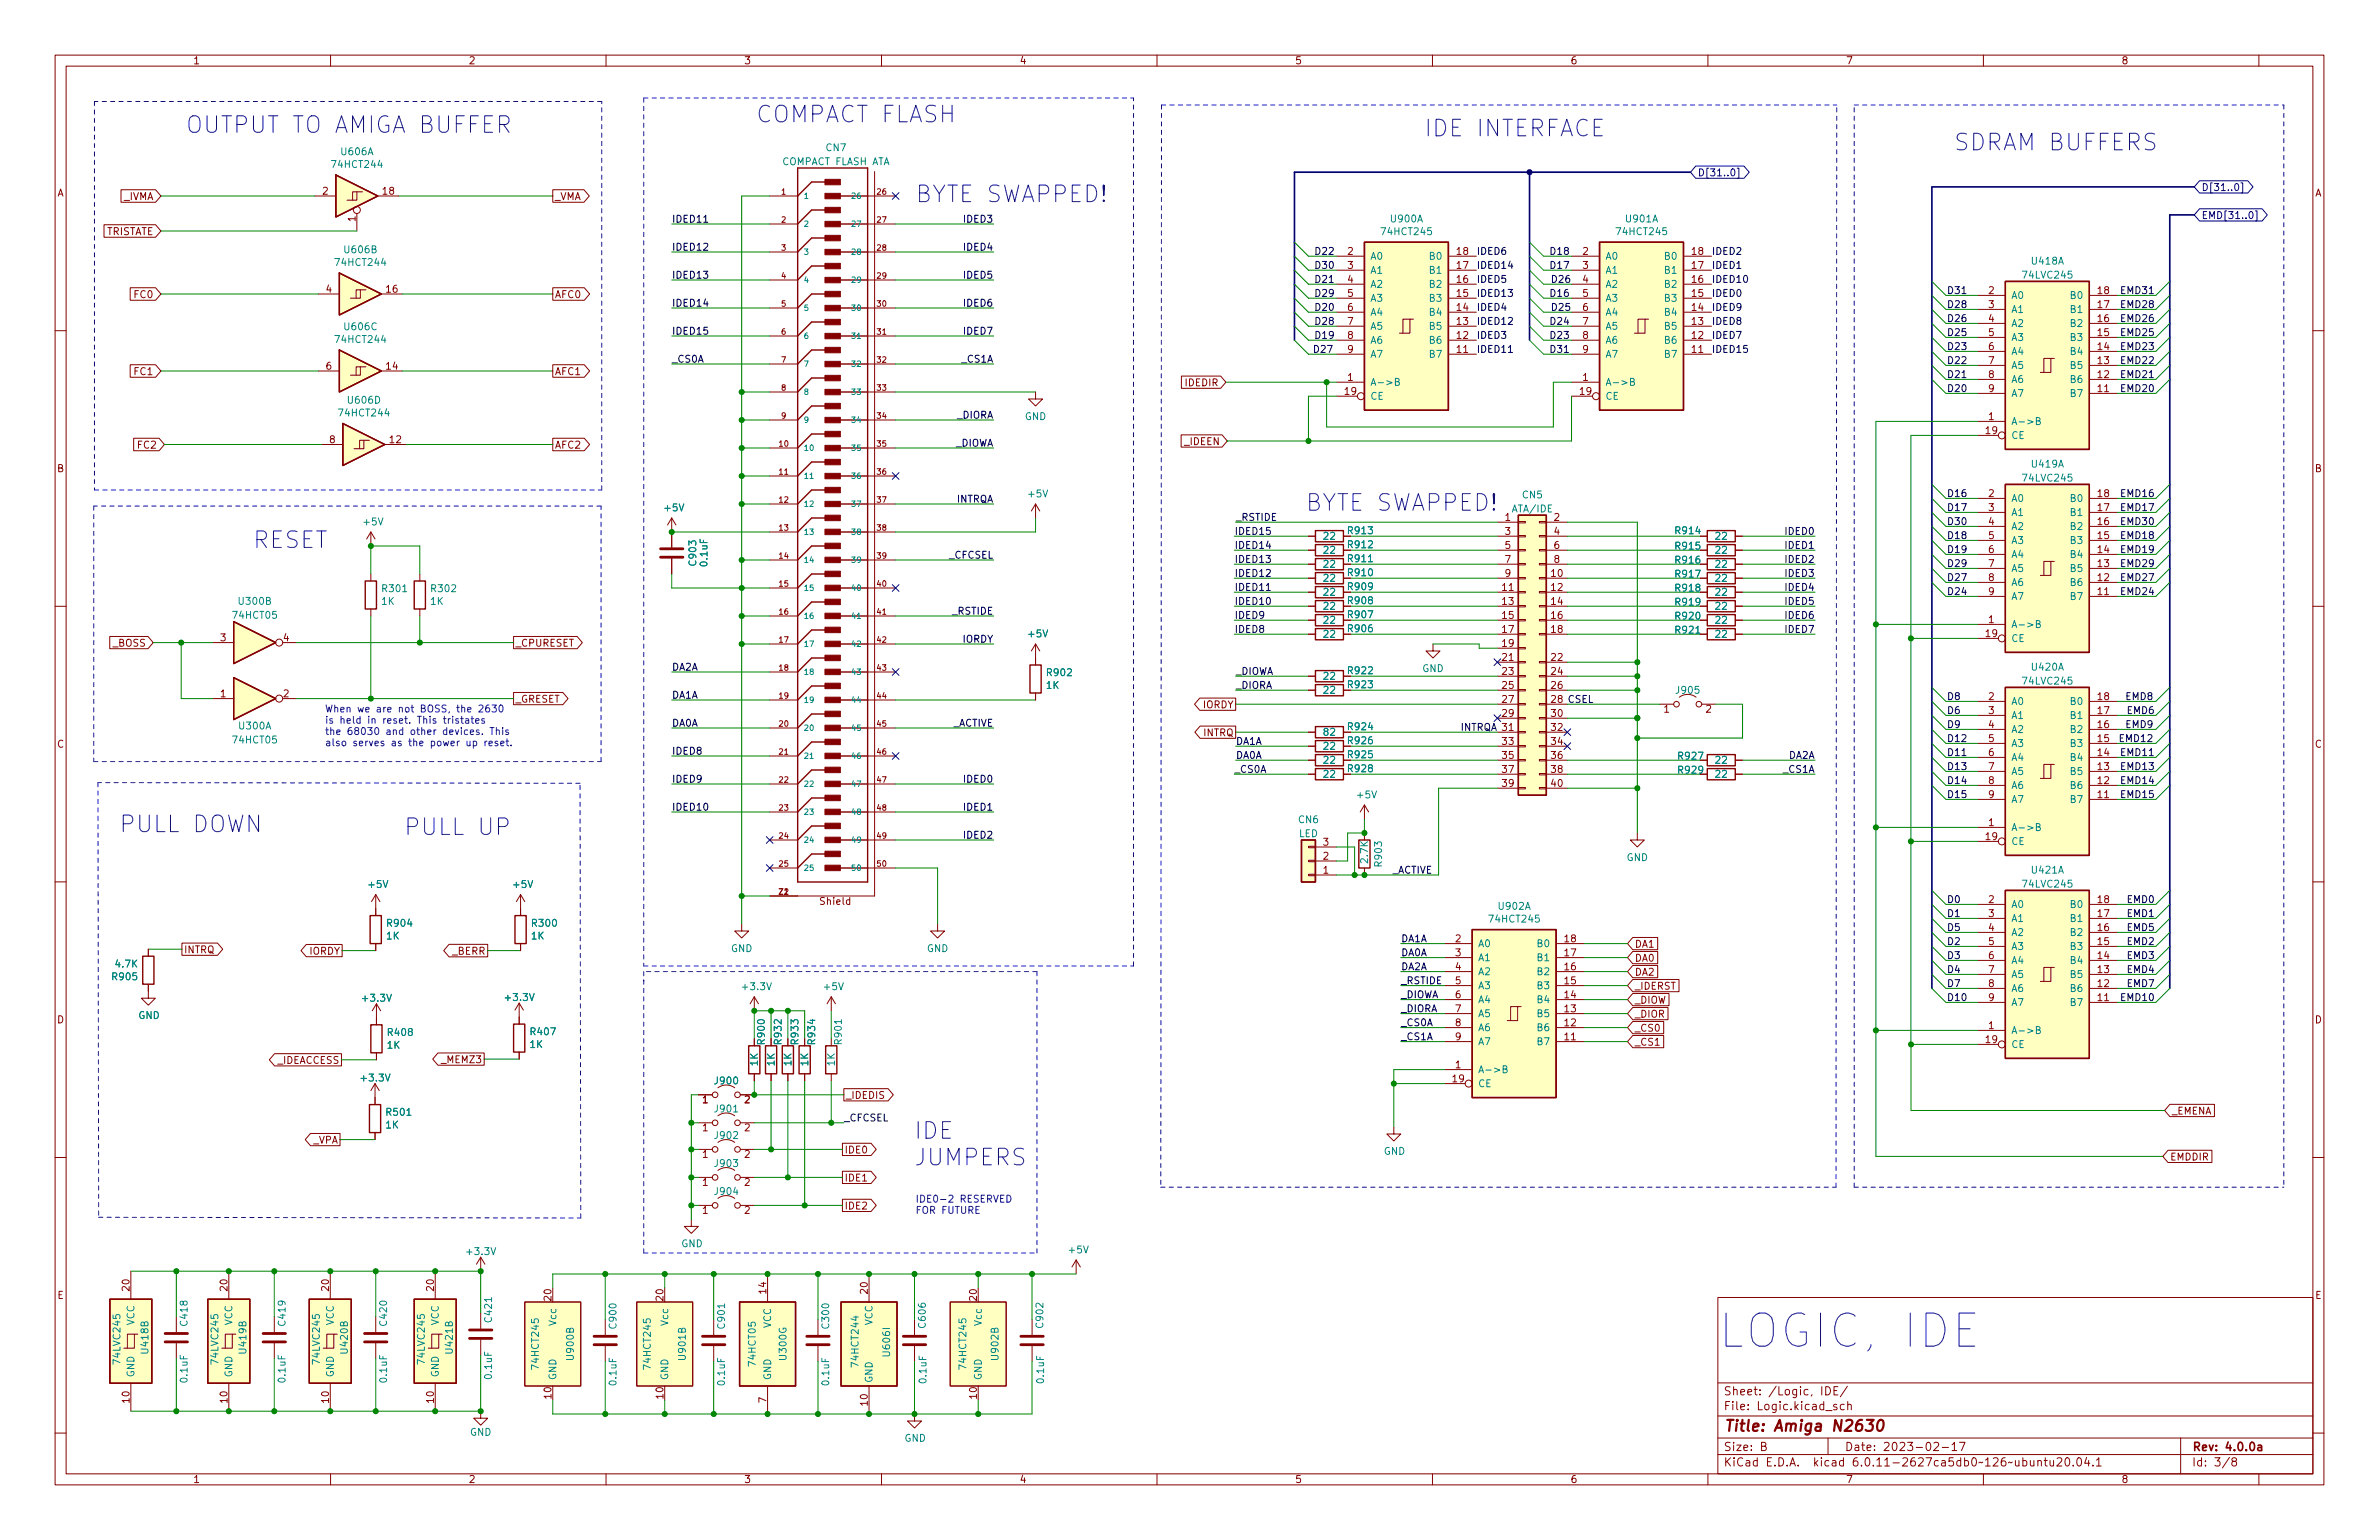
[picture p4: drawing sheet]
<svg xmlns="http://www.w3.org/2000/svg" width="432mm" height="279mm" viewBox="0 0 432 279" stroke-linecap="round" stroke-linejoin="round" font-family="sans-serif">
<defs><g id="words">
<text font-size="8.4" fill="#0000c2" x="311.8" y="244.5">LOGIC, IDE</text>
<g font-size="4.2" fill="#0000c2">
<text x="137.2" y="22.2">COMPACT FLASH</text>
<text x="33.7" y="24.2">OUTPUT TO AMIGA BUFFER</text>
<text x="258.4" y="24.8">IDE INTERFACE</text>
<text x="354.6" y="27.3">SDRAM BUFFERS</text>
<text x="166.1" y="36.7">BYTE SWAPPED!</text>
<text x="236.9" y="92.7">BYTE SWAPPED!</text>
<text x="45.9" y="99.5">RESET</text>
<text x="21.6" y="151">PULL</text>
<text x="35" y="151">DOWN</text>
<text x="73.3" y="151.5">PULL</text>
<text x="86.7" y="151.5">UP</text>
<text x="165.9" y="206.6">IDE</text>
<text x="165.9" y="211.5">JUMPERS</text>
</g>
<g font-size="2.8" fill="#840000">
<text x="312.8" y="260.3">Title:</text>
<text x="322.1" y="260.3">Amiga</text>
<text x="332.9" y="260.3">N2630</text>
</g>
<g font-size="2.1" fill="#840000">
<text x="312.8" y="256.3">File:</text>
<text x="312.8" y="253.6">Sheet:</text>
<text x="319.2" y="256.3">Logic.kicad_sch</text>
<text x="321" y="253.6">/Logic,</text>
<text x="330.5" y="253.6">IDE/</text>
<text x="312.8" y="263.7">Size:</text>
<text x="319.5" y="263.7">B</text>
<text x="334.8" y="263.7">Date:</text>
<text x="341.8" y="263.7">2023-02-17</text>
<text x="397.8" y="263.7">Rev:</text>
<text x="403.9" y="263.7">4.0.0a</text>
<text x="312.8" y="266.5">KiCad</text>
<text x="320.5" y="266.5">E.D.A.</text>
<text x="329.4" y="266.5">kicad</text>
<text x="336.6" y="266.5">6.0.11-2627ca5db0~126~ubuntu20.04.1</text>
<text x="397.8" y="266.5">Id:</text>
<text x="401.9" y="266.5">3/8</text>
</g>
<g font-size="1.8" fill="#840000">
<text x="35" y="12">1</text>
<text x="85" y="12">2</text>
<text x="135" y="12">3</text>
<text x="185" y="12">4</text>
<text x="235" y="12">5</text>
<text x="285" y="12">6</text>
<text x="335" y="12">7</text>
<text x="385" y="12">8</text>
<text x="58.4" y="35.3">2</text>
<text x="69.2" y="35.3">18</text>
<text x="10.4" y="36">A</text>
<text x="22.5" y="36.7">_IVMA</text>
<text x="64.5" y="40.4" transform="rotate(-90 64.5 40.4)">1</text>
<text x="100.7" y="36.7">_VMA</text>
<text x="420.2" y="36">A</text>
<text x="19.4" y="43">TRISTATE</text>
<text x="244.4" y="46.2">2</text>
<text x="264.1" y="46.2">18</text>
<text x="287.1" y="46.2">2</text>
<text x="306.8" y="46.2">18</text>
<text x="59" y="53.1">4</text>
<text x="69.8" y="53.1">16</text>
<text x="244.4" y="48.8">3</text>
<text x="244.4" y="51.3">4</text>
<text x="244.4" y="53.8">5</text>
<text x="264.1" y="53.8">15</text>
<text x="264.1" y="51.3">16</text>
<text x="264.1" y="48.8">17</text>
<text x="287.1" y="48.8">3</text>
<text x="287.1" y="51.3">4</text>
<text x="287.1" y="53.8">5</text>
<text x="306.8" y="53.8">15</text>
<text x="306.8" y="51.3">16</text>
<text x="306.8" y="48.8">17</text>
<text x="360.8" y="53.3">2</text>
<text x="380.5" y="53.3">18</text>
<text x="24.1" y="54.5">FC0</text>
<text x="100.7" y="54.5">AFC0</text>
<text x="244.4" y="56.4">6</text>
<text x="244.4" y="58.9">7</text>
<text x="264.1" y="58.9">13</text>
<text x="264.1" y="56.4">14</text>
<text x="287.1" y="56.4">6</text>
<text x="287.1" y="58.9">7</text>
<text x="306.8" y="58.9">13</text>
<text x="306.8" y="56.4">14</text>
<text x="360.8" y="55.9">3</text>
<text x="360.8" y="58.4">4</text>
<text x="380.5" y="58.4">16</text>
<text x="380.5" y="55.9">17</text>
<text x="244.4" y="61.5">8</text>
<text x="244.4" y="64">9</text>
<text x="264.1" y="64">11</text>
<text x="264.1" y="61.5">12</text>
<text x="287.1" y="61.5">8</text>
<text x="287.1" y="64">9</text>
<text x="306.8" y="64">11</text>
<text x="306.8" y="61.5">12</text>
<text x="360.8" y="61">5</text>
<text x="360.8" y="63.5">6</text>
<text x="380.5" y="63.5">14</text>
<text x="380.5" y="61">15</text>
<text x="24.1" y="68.4">FC1</text>
<text x="59" y="67.1">6</text>
<text x="69.8" y="67.1">14</text>
<text x="100.7" y="68.4">AFC1</text>
<text x="214.9" y="70.5">IDEDIR</text>
<text x="243.8" y="71.6">19</text>
<text x="244.4" y="69.1">1</text>
<text x="286.5" y="71.6">19</text>
<text x="287.1" y="69.1">1</text>
<text x="360.8" y="66">7</text>
<text x="360.8" y="68.6">8</text>
<text x="360.8" y="71.1">9</text>
<text x="380.5" y="71.1">11</text>
<text x="380.5" y="68.6">12</text>
<text x="380.5" y="66">13</text>
<text x="360.8" y="76.2">1</text>
<text x="24.8" y="81.8">FC2</text>
<text x="59.6" y="80.4">8</text>
<text x="70.5" y="80.4">12</text>
<text x="100.7" y="81.8">AFC2</text>
<text x="214.9" y="81.1">_IDEEN</text>
<text x="360.2" y="78.7">19</text>
<text x="10.3" y="86">B</text>
<text x="420.1" y="86">B</text>
<text x="273" y="94.5">1</text>
<text x="281.9" y="94.5">2</text>
<text x="360.8" y="90.2">2</text>
<text x="360.8" y="92.7">3</text>
<text x="360.8" y="95.2">4</text>
<text x="380.5" y="95.2">16</text>
<text x="380.5" y="92.7">17</text>
<text x="380.5" y="90.2">18</text>
<text x="273" y="97">3</text>
<text x="273" y="99.6">5</text>
<text x="281.9" y="97">4</text>
<text x="281.9" y="99.6">6</text>
<text x="360.8" y="97.8">5</text>
<text x="360.8" y="100.3">6</text>
<text x="380.5" y="100.3">14</text>
<text x="380.5" y="97.8">15</text>
<text x="272.4" y="107.2">11</text>
<text x="273" y="102.1">7</text>
<text x="273" y="104.6">9</text>
<text x="281.3" y="104.6">10</text>
<text x="281.3" y="107.2">12</text>
<text x="281.9" y="102.1">8</text>
<text x="360.8" y="102.9">7</text>
<text x="360.8" y="105.4">8</text>
<text x="360.8" y="107.9">9</text>
<text x="380.5" y="107.9">11</text>
<text x="380.5" y="105.4">12</text>
<text x="380.5" y="102.9">13</text>
<text x="272.4" y="109.7">13</text>
<text x="272.4" y="112.3">15</text>
<text x="281.3" y="109.7">14</text>
<text x="281.3" y="112.3">16</text>
<text x="360.8" y="113">1</text>
<text x="20.4" y="117.7">_BOSS</text>
<text x="39.8" y="116.3">3</text>
<text x="51.3" y="116.3">4</text>
<text x="93.5" y="117.7">_CPURESET</text>
<text x="272.4" y="114.8">17</text>
<text x="272.4" y="117.3">19</text>
<text x="272.4" y="119.9">21</text>
<text x="281.3" y="114.8">18</text>
<text x="281.3" y="119.9">22</text>
<text x="360.2" y="115.6">19</text>
<text x="272.4" y="122.4">23</text>
<text x="272.4" y="125">25</text>
<text x="281.3" y="122.4">24</text>
<text x="281.3" y="125">26</text>
<text x="39.8" y="126.5">1</text>
<text x="51.3" y="126.5">2</text>
<text x="93.5" y="127.9">_GRESET</text>
<text x="218.2" y="128.9">IORDY</text>
<text x="272.4" y="127.5">27</text>
<text x="272.4" y="130">29</text>
<text x="281.3" y="130">30</text>
<text x="301.8" y="130.1">1</text>
<text x="360.8" y="127">2</text>
<text x="360.8" y="129.5">3</text>
<text x="380.5" y="129.5">17</text>
<text x="380.5" y="127">18</text>
<text x="10.3" y="136">C</text>
<text x="218.3" y="134">INTRQ</text>
<text x="272.4" y="135.1">33</text>
<text x="272.4" y="137.7">35</text>
<text x="281.3" y="132.6">32</text>
<text x="281.3" y="135.1">34</text>
<text x="281.3" y="137.7">36</text>
<text x="360.8" y="132.1">4</text>
<text x="360.8" y="134.6">5</text>
<text x="360.8" y="137.2">6</text>
<text x="380.5" y="137.2">14</text>
<text x="380.5" y="134.6">15</text>
<text x="380.5" y="132.1">16</text>
<text x="420.1" y="136">C</text>
<text x="272.4" y="140.2">37</text>
<text x="272.4" y="142.7">39</text>
<text x="281.3" y="140.2">38</text>
<text x="281.3" y="142.7">40</text>
<text x="360.8" y="139.7">7</text>
<text x="360.8" y="142.2">8</text>
<text x="380.5" y="142.2">12</text>
<text x="380.5" y="139.7">13</text>
<text x="360.8" y="149.9">1</text>
<text x="360.8" y="144.8">9</text>
<text x="380.5" y="144.8">11</text>
<text x="240" y="156">2</text>
<text x="240" y="153.4">3</text>
<text x="360.2" y="152.4">19</text>
<text x="240" y="158.5">1</text>
<text x="148.6" y="164.5">Shield</text>
<text x="360.8" y="163.8">2</text>
<text x="360.8" y="166.4">3</text>
<text x="380.5" y="166.4">17</text>
<text x="380.5" y="163.8">18</text>
<text x="33.3" y="173.3">INTRQ</text>
<text x="56.1" y="173.6">IORDY</text>
<text x="82" y="173.6">_BERR</text>
<text x="264" y="170.9">2</text>
<text x="264" y="173.5">3</text>
<text x="283.7" y="173.5">17</text>
<text x="283.7" y="170.9">18</text>
<text x="296.7" y="172.3">DA1</text>
<text x="360.8" y="168.9">4</text>
<text x="360.8" y="171.4">5</text>
<text x="360.8" y="174">6</text>
<text x="380.5" y="174">14</text>
<text x="380.5" y="171.4">15</text>
<text x="380.5" y="168.9">16</text>
<text x="264" y="176">4</text>
<text x="264" y="178.6">5</text>
<text x="283.7" y="178.6">15</text>
<text x="283.7" y="176">16</text>
<text x="296.7" y="174.8">DA0</text>
<text x="296.7" y="177.4">DA2</text>
<text x="296.7" y="179.9">_IDERST</text>
<text x="360.8" y="176.5">7</text>
<text x="360.8" y="179.1">8</text>
<text x="380.5" y="179.1">12</text>
<text x="380.5" y="176.5">13</text>
<text x="264" y="181.1">6</text>
<text x="264" y="183.6">7</text>
<text x="283.7" y="183.6">13</text>
<text x="283.7" y="181.1">14</text>
<text x="296.7" y="185">_DIOR</text>
<text x="296.7" y="182.5">_DIOW</text>
<text x="360.8" y="181.6">9</text>
<text x="380.5" y="181.6">11</text>
<text x="10.3" y="186">D</text>
<text x="264" y="186.2">8</text>
<text x="264" y="188.7">9</text>
<text x="283.7" y="188.7">11</text>
<text x="283.7" y="186.2">12</text>
<text x="296.7" y="190.1">_CS1</text>
<text x="296.7" y="187.5">_CS0</text>
<text x="360.2" y="189.2">19</text>
<text x="360.8" y="186.7">1</text>
<text x="420.1" y="186">D</text>
<text x="50.3" y="193.4">_IDEACCESS</text>
<text x="80" y="193.3">_MEMZ3</text>
<text x="263.4" y="196.3">19</text>
<text x="264" y="193.8">1</text>
<text x="127.3" y="200.9">1</text>
<text x="153.5" y="199.7">_IDEDIS</text>
<text x="394.2" y="202.6">_EMENA</text>
<text x="56.8" y="207.9">_VPA</text>
<text x="127.3" y="206">1</text>
<text x="153.2" y="209.6">IDE0</text>
<text x="127.3" y="210.8">1</text>
<text x="127.3" y="215.9">1</text>
<text x="153.2" y="214.7">IDE1</text>
<text x="393.8" y="210.9">EMDDIR</text>
<text x="127.3" y="221">1</text>
<text x="153.2" y="219.8">IDE2</text>
<text x="10.3" y="236">E</text>
<text x="23.5" y="234.5" transform="rotate(-90 23.5 234.5)">20</text>
<text x="41.3" y="234.5" transform="rotate(-90 41.3 234.5)">20</text>
<text x="59.7" y="234.5" transform="rotate(-90 59.7 234.5)">20</text>
<text x="78.7" y="234.5" transform="rotate(-90 78.7 234.5)">20</text>
<text x="100.1" y="236.2" transform="rotate(-90 100.1 236.2)">20</text>
<text x="120.4" y="236.2" transform="rotate(-90 120.4 236.2)">20</text>
<text x="139.1" y="235" transform="rotate(-90 139.1 235)">14</text>
<text x="157.5" y="235" transform="rotate(-90 157.5 235)">20</text>
<text x="177.3" y="236.2" transform="rotate(-90 177.3 236.2)">20</text>
<text x="420.1" y="236">E</text>
<text x="23.5" y="254.8" transform="rotate(-90 23.5 254.8)">10</text>
<text x="41.3" y="254.8" transform="rotate(-90 41.3 254.8)">10</text>
<text x="59.7" y="254.8" transform="rotate(-90 59.7 254.8)">10</text>
<text x="78.7" y="254.8" transform="rotate(-90 78.7 254.8)">10</text>
<text x="100.1" y="254" transform="rotate(-90 100.1 254)">10</text>
<text x="120.4" y="254" transform="rotate(-90 120.4 254)">10</text>
<text x="139.1" y="254.7" transform="rotate(-90 139.1 254.7)">7</text>
<text x="157.5" y="255.3" transform="rotate(-90 157.5 255.3)">10</text>
<text x="177.3" y="254" transform="rotate(-90 177.3 254)">10</text>
<text x="35" y="269.4">1</text>
<text x="85" y="269.4">2</text>
<text x="135" y="269.4">3</text>
<text x="185" y="269.4">4</text>
<text x="235" y="269.4">5</text>
<text x="285" y="269.4">6</text>
<text x="335" y="269.4">7</text>
<text x="385" y="269.4">8</text>
</g>
<g font-size="1.8" fill="#008484">
<text x="61.7" y="28.5">U606A</text>
<text x="149.8" y="27.8">CN7</text>
<text x="59.9" y="30.8">74HCT244</text>
<text x="141.9" y="30.3">COMPACT FLASH ATA</text>
<text x="252.2" y="40.7">U900A</text>
<text x="294.8" y="40.7">U901A</text>
<text x="62.2" y="46.3">U606B</text>
<text x="248.7" y="47.5">A0</text>
<text x="250.4" y="43">74HCT245</text>
<text x="259.2" y="47.5">B0</text>
<text x="291.3" y="47.5">A0</text>
<text x="293.1" y="43">74HCT245</text>
<text x="301.9" y="47.5">B0</text>
<text x="60.5" y="48.6">74HCT244</text>
<text x="248.7" y="50">A1</text>
<text x="248.7" y="52.6">A2</text>
<text x="259.2" y="52.6">B2</text>
<text x="259.2" y="50">B1</text>
<text x="291.3" y="50">A1</text>
<text x="291.3" y="52.6">A2</text>
<text x="301.9" y="52.6">B2</text>
<text x="301.9" y="50">B1</text>
<text x="366.8" y="50.9">74LVC245</text>
<text x="368.5" y="48.4">U418A</text>
<text x="248.7" y="55.1">A3</text>
<text x="248.7" y="57.7">A4</text>
<text x="259.2" y="57.7">B4</text>
<text x="259.2" y="55.1">B3</text>
<text x="291.3" y="55.1">A3</text>
<text x="291.3" y="57.7">A4</text>
<text x="301.9" y="57.7">B4</text>
<text x="301.9" y="55.1">B3</text>
<text x="365" y="54.6">A0</text>
<text x="365" y="57.2">A1</text>
<text x="365" y="59.7">A2</text>
<text x="375.6" y="59.7">B2</text>
<text x="375.6" y="57.2">B1</text>
<text x="375.6" y="54.6">B0</text>
<text x="60.5" y="62.6">74HCT244</text>
<text x="62.2" y="60.3">U606C</text>
<text x="248.7" y="60.2">A5</text>
<text x="248.7" y="62.7">A6</text>
<text x="248.7" y="65.3">A7</text>
<text x="259.2" y="65.3">B7</text>
<text x="259.2" y="62.7">B6</text>
<text x="259.2" y="60.2">B5</text>
<text x="291.3" y="60.2">A5</text>
<text x="291.3" y="62.7">A6</text>
<text x="291.3" y="65.3">A7</text>
<text x="301.9" y="65.3">B7</text>
<text x="301.9" y="62.7">B6</text>
<text x="301.9" y="60.2">B5</text>
<text x="365" y="62.2">A3</text>
<text x="365" y="64.8">A4</text>
<text x="375.6" y="64.8">B4</text>
<text x="375.6" y="62.2">B3</text>
<text x="248.7" y="70.4">A-&gt;B</text>
<text x="291.3" y="70.4">A-&gt;B</text>
<text x="365" y="67.3">A5</text>
<text x="365" y="69.9">A6</text>
<text x="375.6" y="69.9">B6</text>
<text x="375.6" y="67.3">B5</text>
<text x="61.2" y="75.9">74HCT244</text>
<text x="62.8" y="73.6">U606D</text>
<text x="185.9" y="76.6">GND</text>
<text x="248.7" y="72.9">CE</text>
<text x="291.3" y="72.9">CE</text>
<text x="365" y="77.5">A-&gt;B</text>
<text x="365" y="72.4">A7</text>
<text x="375.6" y="72.4">B7</text>
<text x="365" y="80">CE</text>
<text x="366.8" y="87.7">74LVC245</text>
<text x="368.5" y="85.2">U419A</text>
<text x="65.7" y="95.7">+5V</text>
<text x="120.3" y="93.1">+5V</text>
<text x="186.3" y="90.6">+5V</text>
<text x="274.3" y="93.3">ATA/IDE</text>
<text x="276.1" y="90.8">CN5</text>
<text x="365" y="91.4">A0</text>
<text x="365" y="94">A1</text>
<text x="375.6" y="94">B1</text>
<text x="375.6" y="91.4">B0</text>
<text x="240" y="98.3">22</text>
<text x="240" y="100.8">22</text>
<text x="244.4" y="97.3">R913</text>
<text x="244.4" y="99.8">R912</text>
<text x="303.8" y="97.3">R914</text>
<text x="303.8" y="100.1">R915</text>
<text x="311.1" y="98.3">22</text>
<text x="311.1" y="100.8">22</text>
<text x="365" y="96.5">A2</text>
<text x="365" y="99.1">A3</text>
<text x="365" y="101.6">A4</text>
<text x="375.6" y="101.6">B4</text>
<text x="375.6" y="99.1">B3</text>
<text x="375.6" y="96.5">B2</text>
<text x="69.1" y="107.8">R301</text>
<text x="78" y="107.8">R302</text>
<text x="126.8" y="102.9" transform="rotate(-90 126.8 102.9)">C903</text>
<text x="128.8" y="103" transform="rotate(-90 128.8 103)">0.1uF</text>
<text x="240" y="105.9">22</text>
<text x="240" y="103.4">22</text>
<text x="244.4" y="104.9">R910</text>
<text x="244.4" y="102.4">R911</text>
<text x="244.4" y="107.4">R909</text>
<text x="303.8" y="102.6">R916</text>
<text x="303.8" y="107.7">R918</text>
<text x="303.8" y="105.2">R917</text>
<text x="311.1" y="103.4">22</text>
<text x="311.1" y="105.9">22</text>
<text x="365" y="104.1">A5</text>
<text x="365" y="106.7">A6</text>
<text x="375.6" y="106.7">B6</text>
<text x="375.6" y="104.1">B5</text>
<text x="41.9" y="112.6">74HCT05</text>
<text x="43" y="110.1">U300B</text>
<text x="69.1" y="110.1">1K</text>
<text x="78" y="110.1">1K</text>
<text x="240" y="108.5">22</text>
<text x="240" y="111">22</text>
<text x="240" y="113.5">22</text>
<text x="244.4" y="110">R908</text>
<text x="244.4" y="112.5">R907</text>
<text x="303.8" y="112.8">R920</text>
<text x="303.8" y="110.2">R919</text>
<text x="311.1" y="113.5">22</text>
<text x="311.1" y="108.5">22</text>
<text x="311.1" y="111">22</text>
<text x="365" y="109.2">A7</text>
<text x="375.6" y="109.2">B7</text>
<text x="186.3" y="116">+5V</text>
<text x="240" y="116.1">22</text>
<text x="244.4" y="115.1">R906</text>
<text x="303.8" y="115.3">R921</text>
<text x="311.1" y="116.1">22</text>
<text x="365" y="114.3">A-&gt;B</text>
<text x="365" y="116.8">CE</text>
<text x="189.7" y="123">R902</text>
<text x="189.7" y="125.4">1K</text>
<text x="240" y="123.7">22</text>
<text x="244.4" y="125.2">R923</text>
<text x="244.4" y="122.7">R922</text>
<text x="258.1" y="122.3">GND</text>
<text x="366.8" y="124.6">74LVC245</text>
<text x="368.5" y="122">U420A</text>
<text x="240" y="126.2">22</text>
<text x="303.9" y="126.2">J905</text>
<text x="365" y="128.3">A0</text>
<text x="365" y="130.8">A1</text>
<text x="375.6" y="130.8">B1</text>
<text x="375.6" y="128.3">B0</text>
<text x="41.9" y="135.3">74HCT05</text>
<text x="43.1" y="132.7">U300A</text>
<text x="240" y="133.9">82</text>
<text x="240" y="136.4">22</text>
<text x="244.4" y="132.8">R924</text>
<text x="244.4" y="137.9">R925</text>
<text x="244.4" y="135.4">R926</text>
<text x="365" y="133.4">A2</text>
<text x="365" y="135.9">A3</text>
<text x="375.6" y="135.9">B3</text>
<text x="375.6" y="133.4">B2</text>
<text x="240" y="141.5">22</text>
<text x="240" y="138.9">22</text>
<text x="244.4" y="140.5">R928</text>
<text x="304.3" y="138.2">R927</text>
<text x="304.3" y="140.7">R929</text>
<text x="311.1" y="138.9">22</text>
<text x="311.1" y="141.5">22</text>
<text x="365" y="138.4">A4</text>
<text x="365" y="141">A5</text>
<text x="365" y="143.5">A6</text>
<text x="375.6" y="143.5">B6</text>
<text x="375.6" y="141">B5</text>
<text x="375.6" y="138.4">B4</text>
<text x="235.5" y="149.7">CN6</text>
<text x="246" y="145.2">+5V</text>
<text x="365" y="146.1">A7</text>
<text x="375.6" y="146.1">B7</text>
<text x="235.7" y="152.3">LED</text>
<text x="365" y="151.1">A-&gt;B</text>
<text x="365" y="153.7">CE</text>
<text x="66.6" y="161.5">+5V</text>
<text x="92.9" y="161.5">+5V</text>
<text x="248.7" y="156.8" transform="rotate(-90 248.7 156.8)">2.7K</text>
<text x="251.2" y="157.5" transform="rotate(-90 251.2 157.5)">R903</text>
<text x="295.2" y="156.6">GND</text>
<text x="366.8" y="161.4">74LVC245</text>
<text x="368.5" y="158.9">U421A</text>
<text x="269.9" y="167.7">74HCT245</text>
<text x="271.7" y="165.4">U902A</text>
<text x="365" y="165.1">A0</text>
<text x="365" y="167.6">A1</text>
<text x="375.6" y="167.6">B1</text>
<text x="375.6" y="165.1">B0</text>
<text x="70" y="168.5">R904</text>
<text x="70" y="170.8">1K</text>
<text x="96.3" y="168.5">R300</text>
<text x="96.3" y="170.8">1K</text>
<text x="132.6" y="173.1">GND</text>
<text x="168.2" y="173.1">GND</text>
<text x="268.2" y="172.2">A0</text>
<text x="278.8" y="172.2">B0</text>
<text x="365" y="170.2">A2</text>
<text x="365" y="172.7">A3</text>
<text x="375.6" y="172.7">B3</text>
<text x="375.6" y="170.2">B2</text>
<text x="20.1" y="178.2">R905</text>
<text x="20.7" y="175.9">4.7K</text>
<text x="268.2" y="174.8">A1</text>
<text x="268.2" y="177.3">A2</text>
<text x="268.2" y="179.8">A3</text>
<text x="278.8" y="179.8">B3</text>
<text x="278.8" y="177.3">B2</text>
<text x="278.8" y="174.8">B1</text>
<text x="365" y="175.3">A4</text>
<text x="365" y="177.8">A5</text>
<text x="375.6" y="177.8">B5</text>
<text x="375.6" y="175.3">B4</text>
<text x="25" y="185.2">GND</text>
<text x="65.4" y="182.1">+3.3V</text>
<text x="91.3" y="182">+3.3V</text>
<text x="134.4" y="180">+3.3V</text>
<text x="149.2" y="180">+5V</text>
<text x="268.2" y="182.4">A4</text>
<text x="268.2" y="184.9">A5</text>
<text x="278.8" y="184.9">B5</text>
<text x="278.8" y="182.4">B4</text>
<text x="365" y="180.3">A6</text>
<text x="365" y="182.9">A7</text>
<text x="375.6" y="182.9">B7</text>
<text x="375.6" y="180.3">B6</text>
<text x="70.1" y="188.3">R408</text>
<text x="70.1" y="190.6">1K</text>
<text x="96" y="188.2">R407</text>
<text x="96" y="190.5">1K</text>
<text x="139.2" y="189.7" transform="rotate(-90 139.2 189.7)">R900</text>
<text x="142.2" y="189.7" transform="rotate(-90 142.2 189.7)">R932</text>
<text x="145.3" y="189.7" transform="rotate(-90 145.3 189.7)">R933</text>
<text x="148.3" y="189.7" transform="rotate(-90 148.3 189.7)">R934</text>
<text x="153.2" y="189.7" transform="rotate(-90 153.2 189.7)">R901</text>
<text x="268.2" y="187.5">A6</text>
<text x="268.2" y="190">A7</text>
<text x="278.8" y="190">B7</text>
<text x="278.8" y="187.5">B6</text>
<text x="365" y="188">A-&gt;B</text>
<text x="365" y="190.5">CE</text>
<text x="65.2" y="196.6">+3.3V</text>
<text x="129.5" y="197.1">J900</text>
<text x="137.9" y="193.5" transform="rotate(-90 137.9 193.5)">1K</text>
<text x="141" y="193.5" transform="rotate(-90 141 193.5)">1K</text>
<text x="144" y="193.5" transform="rotate(-90 144 193.5)">1K</text>
<text x="147.1" y="193.5" transform="rotate(-90 147.1 193.5)">1K</text>
<text x="151.9" y="193.5" transform="rotate(-90 151.9 193.5)">1K</text>
<text x="268.2" y="195.1">A-&gt;B</text>
<text x="268.2" y="197.6">CE</text>
<text x="69.9" y="202.8">R501</text>
<text x="129.5" y="202.2">J901</text>
<text x="69.9" y="205.1">1K</text>
<text x="129.5" y="207">J902</text>
<text x="251.1" y="209.9">GND</text>
<text x="129.5" y="212.1">J903</text>
<text x="129.5" y="217.2">J904</text>
<text x="123.6" y="226.7">GND</text>
<text x="193.7" y="227.8">+5V</text>
<text x="84.3" y="228.1">+3.3V</text>
<text x="24.8" y="240.5" transform="rotate(-90 24.8 240.5)">VCC</text>
<text x="27.3" y="245.9" transform="rotate(-90 27.3 245.9)">U418B</text>
<text x="34.4" y="240.8" transform="rotate(-90 34.4 240.8)">C418</text>
<text x="42.6" y="240.5" transform="rotate(-90 42.6 240.5)">VCC</text>
<text x="45.1" y="245.9" transform="rotate(-90 45.1 245.9)">U419B</text>
<text x="52.2" y="240.8" transform="rotate(-90 52.2 240.8)">C419</text>
<text x="61" y="240.5" transform="rotate(-90 61 240.5)">VCC</text>
<text x="63.5" y="245.9" transform="rotate(-90 63.5 245.9)">U420B</text>
<text x="70.6" y="240.8" transform="rotate(-90 70.6 240.8)">C420</text>
<text x="80" y="240.5" transform="rotate(-90 80 240.5)">VCC</text>
<text x="82.6" y="245.9" transform="rotate(-90 82.6 245.9)">U421B</text>
<text x="89.7" y="240.2" transform="rotate(-90 89.7 240.2)">C421</text>
<text x="101.4" y="240.7" transform="rotate(-90 101.4 240.7)">Vcc</text>
<text x="112.3" y="241.3" transform="rotate(-90 112.3 241.3)">C900</text>
<text x="121.7" y="240.7" transform="rotate(-90 121.7 240.7)">Vcc</text>
<text x="132" y="241.3" transform="rotate(-90 132 241.3)">C901</text>
<text x="140.3" y="241" transform="rotate(-90 140.3 241)">VCC</text>
<text x="150.9" y="241.3" transform="rotate(-90 150.9 241.3)">C300</text>
<text x="158.8" y="240.5" transform="rotate(-90 158.8 240.5)">VCC</text>
<text x="168.4" y="241.2" transform="rotate(-90 168.4 241.2)">C606</text>
<text x="178.6" y="240.7" transform="rotate(-90 178.6 240.7)">Vcc</text>
<text x="189.7" y="241.2" transform="rotate(-90 189.7 241.2)">C902</text>
<text x="22.2" y="247.8" transform="rotate(-90 22.2 247.8)">74LVC245</text>
<text x="24.8" y="249.9" transform="rotate(-90 24.8 249.9)">GND</text>
<text x="34.4" y="251.1" transform="rotate(-90 34.4 251.1)">0.1uF</text>
<text x="40" y="247.8" transform="rotate(-90 40 247.8)">74LVC245</text>
<text x="42.6" y="249.9" transform="rotate(-90 42.6 249.9)">GND</text>
<text x="52.2" y="251.1" transform="rotate(-90 52.2 251.1)">0.1uF</text>
<text x="58.4" y="247.8" transform="rotate(-90 58.4 247.8)">74LVC245</text>
<text x="61" y="249.9" transform="rotate(-90 61 249.9)">GND</text>
<text x="70.6" y="251.1" transform="rotate(-90 70.6 251.1)">0.1uF</text>
<text x="77.5" y="247.8" transform="rotate(-90 77.5 247.8)">74LVC245</text>
<text x="80" y="249.9" transform="rotate(-90 80 249.9)">GND</text>
<text x="89.7" y="250.4" transform="rotate(-90 89.7 250.4)">0.1uF</text>
<text x="98.2" y="248.7" transform="rotate(-90 98.2 248.7)">74HCT245</text>
<text x="101.4" y="250.4" transform="rotate(-90 101.4 250.4)">GND</text>
<text x="104.5" y="247" transform="rotate(-90 104.5 247)">U900B</text>
<text x="112.3" y="251.6" transform="rotate(-90 112.3 251.6)">0.1uF</text>
<text x="118.5" y="248.7" transform="rotate(-90 118.5 248.7)">74HCT245</text>
<text x="121.7" y="250.4" transform="rotate(-90 121.7 250.4)">GND</text>
<text x="124.8" y="247" transform="rotate(-90 124.8 247)">U901B</text>
<text x="132" y="251.6" transform="rotate(-90 132 251.6)">0.1uF</text>
<text x="137.5" y="248.1" transform="rotate(-90 137.5 248.1)">74HCT05</text>
<text x="140.3" y="250.4" transform="rotate(-90 140.3 250.4)">GND</text>
<text x="143.1" y="247" transform="rotate(-90 143.1 247)">U300G</text>
<text x="150.9" y="251.6" transform="rotate(-90 150.9 251.6)">0.1uF</text>
<text x="156.2" y="248.3" transform="rotate(-90 156.2 248.3)">74HCT244</text>
<text x="158.8" y="251" transform="rotate(-90 158.8 251)">GND</text>
<text x="161.9" y="246.4" transform="rotate(-90 161.9 246.4)">U606I</text>
<text x="168.5" y="251.2" transform="rotate(-90 168.5 251.2)">0.1uF</text>
<text x="175.8" y="248.7" transform="rotate(-90 175.8 248.7)">74HCT245</text>
<text x="178.6" y="250.4" transform="rotate(-90 178.6 250.4)">GND</text>
<text x="181.6" y="247" transform="rotate(-90 181.6 247)">U902B</text>
<text x="189.9" y="251.2" transform="rotate(-90 189.9 251.2)">0.1uF</text>
<text x="85.2" y="260.9">GND</text>
<text x="164.1" y="262">GND</text>
</g>
<g font-size="1.8" fill="#000084">
<text x="308.1" y="32.4">D[31..0]</text>
<text x="399.5" y="35">D[31..0]</text>
<text x="399.5" y="40.1">EMD[31..0]</text>
</g>
<g font-size="1.8">
<text x="121.9" y="40.4">IDED11</text>
<text x="174.7" y="40.4">IDED3</text>
<text x="121.9" y="45.5">IDED12</text>
<text x="174.7" y="45.5">IDED4</text>
<text x="238.5" y="46.2">D22</text>
<text x="268" y="46.2">IDED6</text>
<text x="281.1" y="46.2">D18</text>
<text x="310.6" y="46.2">IDED2</text>
<text x="121.9" y="50.5">IDED13</text>
<text x="174.7" y="50.5">IDED5</text>
<text x="238.5" y="48.8">D30</text>
<text x="238.5" y="53.8">D29</text>
<text x="238.5" y="51.3">D21</text>
<text x="268" y="53.8">IDED13</text>
<text x="268" y="48.8">IDED14</text>
<text x="268" y="51.3">IDED5</text>
<text x="281.1" y="48.8">D17</text>
<text x="281.1" y="53.8">D16</text>
<text x="281.4" y="51.3">D26</text>
<text x="310.6" y="48.8">IDED1</text>
<text x="310.6" y="53.8">IDED0</text>
<text x="310.6" y="51.3">IDED10</text>
<text x="353.3" y="53.3">D31</text>
<text x="384.7" y="53.3">EMD31</text>
<text x="121.9" y="55.6">IDED14</text>
<text x="174.7" y="55.6">IDED6</text>
<text x="238.5" y="58.9">D28</text>
<text x="238.5" y="56.4">D20</text>
<text x="268" y="58.9">IDED12</text>
<text x="268" y="56.4">IDED4</text>
<text x="281.1" y="58.9">D24</text>
<text x="281.4" y="56.4">D25</text>
<text x="310.6" y="56.4">IDED9</text>
<text x="310.6" y="58.9">IDED8</text>
<text x="353.3" y="55.9">D28</text>
<text x="353.3" y="58.4">D26</text>
<text x="384.7" y="55.9">EMD28</text>
<text x="384.7" y="58.4">EMD26</text>
<text x="121.9" y="60.7">IDED15</text>
<text x="121.9" y="65.8">_CS0A</text>
<text x="174.4" y="65.8">_CS1A</text>
<text x="174.7" y="60.7">IDED7</text>
<text x="238.2" y="64">D27</text>
<text x="238.5" y="61.5">D19</text>
<text x="268" y="64">IDED11</text>
<text x="268" y="61.5">IDED3</text>
<text x="281.1" y="61.5">D23</text>
<text x="281.1" y="64">D31</text>
<text x="310.6" y="64">IDED15</text>
<text x="310.6" y="61.5">IDED7</text>
<text x="353.3" y="63.5">D23</text>
<text x="353.3" y="61">D25</text>
<text x="384.7" y="63.5">EMD23</text>
<text x="384.7" y="61">EMD25</text>
<text x="353.3" y="68.6">D21</text>
<text x="353.3" y="66">D22</text>
<text x="353.3" y="71.1">D20</text>
<text x="384.7" y="66">EMD22</text>
<text x="384.7" y="71.1">EMD20</text>
<text x="384.7" y="68.6">EMD21</text>
<text x="173.7" y="75.9">_DIORA</text>
<text x="173.5" y="81">_DIOWA</text>
<text x="173.6" y="91.2">INTRQA</text>
<text x="224.3" y="94.5">_RSTIDE</text>
<text x="353.3" y="90.2">D16</text>
<text x="353.3" y="92.7">D17</text>
<text x="353.3" y="95.2">D30</text>
<text x="384.7" y="90.2">EMD16</text>
<text x="384.7" y="92.7">EMD17</text>
<text x="384.7" y="95.2">EMD30</text>
<text x="172.2" y="101.3">_CFCSEL</text>
<text x="224" y="99.6">IDED14</text>
<text x="224" y="97">IDED15</text>
<text x="323.8" y="97">IDED0</text>
<text x="323.8" y="99.6">IDED1</text>
<text x="353.3" y="100.3">D19</text>
<text x="353.3" y="97.8">D18</text>
<text x="384.7" y="100.3">EMD19</text>
<text x="384.7" y="97.8">EMD18</text>
<text x="224" y="102.1">IDED13</text>
<text x="224" y="107.2">IDED11</text>
<text x="224" y="104.6">IDED12</text>
<text x="323.8" y="102.1">IDED2</text>
<text x="323.8" y="107.2">IDED4</text>
<text x="323.8" y="104.6">IDED3</text>
<text x="353.3" y="107.9">D24</text>
<text x="353.3" y="105.4">D27</text>
<text x="353.3" y="102.9">D29</text>
<text x="384.7" y="105.4">EMD27</text>
<text x="384.7" y="107.9">EMD24</text>
<text x="384.7" y="102.9">EMD29</text>
<text x="172.7" y="111.5">_RSTIDE</text>
<text x="224" y="109.7">IDED10</text>
<text x="224" y="112.3">IDED9</text>
<text x="323.8" y="112.3">IDED6</text>
<text x="323.8" y="109.7">IDED5</text>
<text x="174.6" y="116.6">IORDY</text>
<text x="224" y="114.8">IDED8</text>
<text x="323.8" y="114.8">IDED7</text>
<text x="121.9" y="121.7">DA2A</text>
<text x="224.3" y="125">_DIORA</text>
<text x="224.3" y="122.4">_DIOWA</text>
<text x="121.9" y="131.8">DA0A</text>
<text x="121.9" y="126.7">DA1A</text>
<text x="173.1" y="131.8">_ACTIVE</text>
<text x="281.3" y="127.5">28 CSEL</text>
<text x="353.3" y="129.5">D6</text>
<text x="353.3" y="127">D8</text>
<text x="385.7" y="127">EMD8</text>
<text x="385.9" y="129.5">EMD6</text>
<text x="121.9" y="136.9">IDED8</text>
<text x="224.3" y="137.7">DA0A</text>
<text x="224.3" y="135.1">DA1A</text>
<text x="265" y="132.6">INTRQA 31</text>
<text x="324.6" y="137.7">DA2A</text>
<text x="353.3" y="137.2">D11</text>
<text x="353.3" y="134.6">D12</text>
<text x="353.3" y="132.1">D9</text>
<text x="384.5" y="134.6">EMD12</text>
<text x="384.7" y="137.2">EMD11</text>
<text x="385.7" y="132.1">EMD9</text>
<text x="121.9" y="142">IDED9</text>
<text x="174.7" y="142">IDED0</text>
<text x="224" y="140.2">_CS0A</text>
<text x="323.5" y="140.2">_CS1A</text>
<text x="353.3" y="142.2">D14</text>
<text x="353.3" y="139.7">D13</text>
<text x="384.7" y="139.7">EMD13</text>
<text x="384.7" y="142.2">EMD14</text>
<text x="121.9" y="147.1">IDED10</text>
<text x="174.7" y="147.1">IDED1</text>
<text x="353.3" y="144.8">D15</text>
<text x="384.7" y="144.8">EMD15</text>
<text x="174.7" y="152.1">IDED2</text>
<text x="252.7" y="158.5">_ACTIVE</text>
<text x="353.3" y="166.4">D1</text>
<text x="353.3" y="163.8">D0</text>
<text x="385.9" y="163.8">EMD0</text>
<text x="385.9" y="166.4">EMD1</text>
<text x="254.3" y="170.9">DA1A</text>
<text x="254.3" y="173.5">DA0A</text>
<text x="353.3" y="171.4">D2</text>
<text x="353.3" y="168.9">D5</text>
<text x="353.3" y="174">D3</text>
<text x="385.9" y="171.4">EMD2</text>
<text x="385.9" y="168.9">EMD5</text>
<text x="385.9" y="174">EMD3</text>
<text x="254.3" y="178.6">_RSTIDE</text>
<text x="254.3" y="176">DA2A</text>
<text x="353.3" y="179.1">D7</text>
<text x="353.3" y="176.5">D4</text>
<text x="385.9" y="176.5">EMD4</text>
<text x="385.9" y="179.1">EMD7</text>
<text x="254.3" y="181.1">_DIOWA</text>
<text x="254.3" y="183.6">_DIORA</text>
<text x="353.3" y="181.6">D10</text>
<text x="384.7" y="181.6">EMD10</text>
<text x="254.3" y="188.7">_CS1A</text>
<text x="254.3" y="186.2">_CS0A</text>
<text x="153.2" y="203.4">_CFCSEL</text>
</g>
<g font-size="1.8" fill="#0000c2">
<text x="58.9" y="129.2">When</text>
<text x="58.9" y="131.3">is</text>
<text x="61.7" y="131.3">held</text>
<text x="64.9" y="129.2">we</text>
<text x="66.9" y="131.3">in</text>
<text x="68.4" y="129.2">are</text>
<text x="69.7" y="131.3">reset.</text>
<text x="72.6" y="129.2">not</text>
<text x="76.2" y="131.3">This</text>
<text x="76.7" y="129.2">BOSS,</text>
<text x="81" y="131.3">tristates</text>
<text x="83.5" y="129.2">the</text>
<text x="87.5" y="129.2">2630</text>
<text x="58.9" y="133.3">the</text>
<text x="58.9" y="135.4">also</text>
<text x="63" y="133.3">68030</text>
<text x="64" y="135.4">serves</text>
<text x="70.2" y="133.3">and</text>
<text x="71.1" y="135.4">as</text>
<text x="74.4" y="135.4">the</text>
<text x="74.7" y="133.3">other</text>
<text x="78.5" y="135.4">power</text>
<text x="80.8" y="133.3">devices.</text>
<text x="85.2" y="135.4">up</text>
<text x="88.6" y="135.4">reset.</text>
<text x="89.5" y="133.3">This</text>
<text x="166.1" y="218.2">IDE0-2</text>
<text x="166.1" y="220.2">FOR FUTURE</text>
<text x="174.3" y="218.2">RESERVED</text>
</g>
<g font-size="1.4" fill="#840000">
<text x="141.7" y="35.3">1</text>
<text x="159" y="35.3">26</text>
<text x="141.7" y="40.4">2</text>
<text x="159" y="40.4">27</text>
<text x="141.7" y="45.5">3</text>
<text x="159" y="45.5">28</text>
<text x="141.7" y="50.5">4</text>
<text x="159" y="50.5">29</text>
<text x="141.7" y="55.6">5</text>
<text x="159" y="55.6">30</text>
<text x="141.7" y="60.7">6</text>
<text x="141.7" y="65.8">7</text>
<text x="159" y="60.7">31</text>
<text x="159" y="65.8">32</text>
<text x="141.7" y="70.9">8</text>
<text x="159" y="70.9">33</text>
<text x="141.7" y="75.9">9</text>
<text x="159" y="75.9">34</text>
<text x="141.2" y="81">10</text>
<text x="159" y="81">35</text>
<text x="141.2" y="86.1">11</text>
<text x="159" y="86.1">36</text>
<text x="141.2" y="91.2">12</text>
<text x="159" y="91.2">37</text>
<text x="141.2" y="96.3">13</text>
<text x="141.2" y="101.3">14</text>
<text x="159" y="96.3">38</text>
<text x="159" y="101.3">39</text>
<text x="141.2" y="106.4">15</text>
<text x="159" y="106.4">40</text>
<text x="141.2" y="111.5">16</text>
<text x="159" y="111.5">41</text>
<text x="141.2" y="116.6">17</text>
<text x="159" y="116.6">42</text>
<text x="141.2" y="121.7">18</text>
<text x="159" y="121.7">43</text>
<text x="141.2" y="126.7">19</text>
<text x="141.2" y="131.8">20</text>
<text x="159" y="126.7">44</text>
<text x="159" y="131.8">45</text>
<text x="141.2" y="136.9">21</text>
<text x="159" y="136.9">46</text>
<text x="141.2" y="142">22</text>
<text x="159" y="142">47</text>
<text x="141.2" y="147.1">23</text>
<text x="159" y="147.1">48</text>
<text x="141.2" y="152.1">24</text>
<text x="159" y="152.1">49</text>
<text x="141.2" y="157.2">25</text>
<text x="159" y="157.2">50</text>
<text x="141.2" y="162.3">Z1</text>
<text x="142.1" y="162.3">2</text>
</g>
<g font-size="1.4" fill="#008484">
<text x="145.8" y="36.4">1</text>
<text x="145.8" y="41.5">2</text>
<text x="154.4" y="36.4">26</text>
<text x="154.4" y="41.5">27</text>
<text x="145.8" y="46.5">3</text>
<text x="154.4" y="46.5">28</text>
<text x="145.8" y="51.6">4</text>
<text x="154.4" y="51.6">29</text>
<text x="145.8" y="56.7">5</text>
<text x="154.4" y="56.7">30</text>
<text x="145.8" y="61.8">6</text>
<text x="154.4" y="61.8">31</text>
<text x="145.8" y="66.9">7</text>
<text x="145.8" y="71.9">8</text>
<text x="154.4" y="66.9">32</text>
<text x="154.4" y="71.9">33</text>
<text x="145.8" y="77">9</text>
<text x="154.4" y="77">34</text>
<text x="145.8" y="82.1">10</text>
<text x="154.4" y="82.1">35</text>
<text x="145.8" y="87.2">11</text>
<text x="154.4" y="87.2">36</text>
<text x="145.8" y="92.3">12</text>
<text x="154.4" y="92.3">37</text>
<text x="145.8" y="97.3">13</text>
<text x="154.4" y="97.3">38</text>
<text x="145.8" y="102.4">14</text>
<text x="145.8" y="107.5">15</text>
<text x="154.4" y="102.4">39</text>
<text x="154.4" y="107.5">40</text>
<text x="145.8" y="112.6">16</text>
<text x="154.4" y="112.6">41</text>
<text x="145.8" y="117.7">17</text>
<text x="154.4" y="117.7">42</text>
<text x="145.8" y="122.7">18</text>
<text x="154.4" y="122.7">43</text>
<text x="145.8" y="127.8">19</text>
<text x="154.4" y="127.8">44</text>
<text x="145.8" y="132.9">20</text>
<text x="145.8" y="138">21</text>
<text x="154.4" y="132.9">45</text>
<text x="154.4" y="138">46</text>
<text x="145.8" y="143.1">22</text>
<text x="154.4" y="143.1">47</text>
<text x="145.8" y="148.1">23</text>
<text x="154.4" y="148.1">48</text>
<text x="145.8" y="153.2">24</text>
<text x="154.4" y="153.2">49</text>
<text x="145.8" y="158.3">25</text>
<text x="154.4" y="158.3">50</text>
</g>
</g></defs>
<g fill="none" stroke="#840000" stroke-width=".18">
<path d="M10 10h411.8v259.4h-411.8zM12 12h407.8v255.4h-407.8zM60 10v2M110 10v2M160 10v2M210 10v2M260 10v2M310 10v2M360 10v2M410 10v2M22 34.4h6.2l1 1.2-1 1.1h-6.2zM57.1 35.6h3.9"/>
<path d="M64.8 34.8v1.5h-1.8M64.8 38.7v3.2M65.8 34.8h-1.8v1.5M68.6 35.6h3.8M100.3 34.4h5.7l1 1.2-1 1.1h-5.7zM139.7 35.6h5.1M157.5 35.6h5.1M158.7 31.1v131.5h-19M10 60h2M18.9 40.8h9.3l1 1.1-1 1.1h-9.3zM23.6 52.2h4.6l1 1.1-1 1.2h-4.6zM57.8 53.3h3.8"/>
<path d="M65.4 52.6v1.5h-1.8M66.4 52.6h-1.8v1.5M69.2 53.3h3.8M100.3 52.2h5.8l.9 1.1-.9 1.2h-5.8zM139.7 40.6h5.1M139.7 45.7h5.1M139.7 50.8h5.1M139.7 55.9h5.1M157.5 40.6h5.1M157.5 45.7h5.1M157.5 50.8h5.1M157.5 55.9h5.1"/>
<path d="M242.6 59.2h5M242.6 56.6h5M242.6 54.1h5M242.6 51.6h5M242.6 49h5M242.6 46.5h5M255.9 57.9h-1.3v2.6M256.5 57.9h-.6v2.6h-1.9M262.9 59.2h5.1M262.9 56.6h5.1M262.9 54.1h5.1M262.9 51.6h5.1"/>
<path d="M262.9 49h5.1M262.9 46.5h5.1M285.2 59.2h5.1M285.2 56.6h5.1M285.2 54.1h5.1M285.2 51.6h5.1M285.2 49h5.1M285.2 46.5h5.1M298.6 57.9h-1.3v2.6M299.2 57.9h-.6v2.6h-1.9M305.6 59.2h5M305.6 56.6h5"/>
<path d="M305.6 54.1h5M305.6 51.6h5M305.6 49h5M305.6 46.5h5M358.9 58.7h5.1M358.9 56.1h5.1M358.9 53.6h5.1M379.2 58.7h5.1M379.2 56.1h5.1M379.2 53.6h5.1M419.8 60h2M23.6 66.2h4.6l1 1.1-1 1.1h-4.6z"/>
<path d="M24.3 79.5h4.6l.9 1.1-.9 1.2h-4.6zM57.8 67.3h3.8M65.4 66.5v1.6h-1.8M66 79.9v1.5h-1.7M66.4 66.5h-1.8v1.6M67.1 79.9h-1.8v1.5M69.2 67.3h3.8M100.3 66.2h5.8l.9 1.1-.9 1.1h-5.8zM100.3 79.5h5.8l.9 1.1-.9 1.2h-5.8zM139.7 61h5.1M139.7 66h5.1M139.7 71.1h5.1"/>
<path d="M139.7 76.2h5.1M157.5 61h5.1M157.5 66h5.1M157.5 71.1h5.1M157.5 76.2h5.1M160.2 60.7h.6M188 71.1v1.3h1.2l-1.2 1.3-1.3-1.3h1.3M214.4 78.9h7.4l1 1.1-1 1.1h-7.4zM214.4 68.2h7.2l.9 1.1-.9 1.2h-7.2zM242.6 69.3h5M242.6 64.3h5M242.6 61.7h5"/>
<path d="M242.6 71.9h3.8M262.9 64.3h5.1M262.9 61.7h5.1M265.7 63.9h.7M285.2 69.3h5.1M285.2 64.3h5.1M285.2 61.7h5.1M285.2 71.9h3.9M305.6 64.3h5M305.6 61.7h5M308.3 63.9h.8M358.9 76.5h5.1"/>
<path d="M358.9 71.4h5.1M358.9 68.8h5.1M358.9 66.3h5.1M358.9 63.8h5.1M358.9 61.2h5.1M358.9 79h3.8M372.2 65h-1.2v2.6M372.9 65h-.7v2.6h-1.9M379.2 71.4h5.1M379.2 68.8h5.1M379.2 66.3h5.1M379.2 63.8h5.1"/>
<path d="M379.2 61.2h5.1M382 71.1h.7M58.4 80.6h3.8M67.3 96.5l-.8 1.3M67.3 96.5v2.6M67.3 96.5l.8 1.3M69.8 80.6h3.9M121.9 94v5.3M121.9 94l-.7 1.3M121.9 94l.8 1.3M139.7 81.3h5.1M139.7 86.4h5.1"/>
<path d="M139.7 91.4h5.1M139.7 96.5h5.1M142.4 86.1h.6M157.5 81.3h5.1M157.5 86.4h5.1M157.5 91.4h5.1M157.5 96.5h5.1M188 91.4v2.6M188 91.4l-.8 1.3M188 91.4l.7 1.3M237.5 97.3h1.3M237.5 99.8h1.3"/>
<path d="M243.8 97.3h1.3M243.8 99.8h1.3M271.8 94.7h3.8M271.8 97.3h3.8M271.8 99.8h3.8M275.6 99.7h1.3v.2h-1.3zM275.6 97.2h1.3v.2h-1.3zM275.6 94.6h1.3v.3h-1.3zM279.4 99.7h1.3v.2h-1.3zM279.4 97.2h1.3v.2h-1.3zM279.4 94.6h1.3v.3h-1.3zM280.7 94.7h3.8"/>
<path d="M280.7 97.3h3.8M280.7 99.8h3.8M308.6 97.3h1.3M308.6 99.8h1.3M315 97.3h1.2M315 99.8h1.2M358.9 98h5.1M358.9 95.5h5.1M358.9 93h5.1M358.9 90.4h5.1M379.2 98h5.1M379.2 95.5h5.1"/>
<path d="M379.2 93h5.1M379.2 90.4h5.1M10 110h2M19.9 115.5h7l.9 1.1-.9 1.1h-7zM38.6 116.6h3.8M51.3 116.6h2.5M67.3 104.1v1.3M67.3 110.5v1.3M76.2 104.1v1.3M76.2 110.5v1.3M93.2 115.5h11.6l.9 1.1-.9 1.1h-11.6zM121.9 101.3v2.8"/>
<path d="M139.7 101.6h5.1M139.7 106.7h5.1M139.7 111.8h5.1M139.7 116.8h5.1M157.5 101.6h5.1M157.5 106.7h5.1M157.5 111.8h5.1M157.5 116.8h5.1M160.2 111.5h.6M188 116.8l-.8 1.3M188 116.8v3.9M188 116.8l.7 1.3"/>
<path d="M237.5 110h1.3M237.5 104.9h1.3M237.5 107.4h1.3M237.5 112.5h1.3M237.5 115.1h1.3M237.5 102.4h1.3M243.8 110h1.3M243.8 104.9h1.3M243.8 107.4h1.3M243.8 112.5h1.3M243.8 115.1h1.3M243.8 102.4h1.3"/>
<path d="M260.1 116.8v1.3h1.3l-1.3 1.3-1.3-1.3h1.3M271.8 110h3.8M271.8 104.9h3.8M271.8 107.4h3.8M271.8 112.5h3.8M271.8 115.1h3.8M271.8 117.6h3.8M271.8 102.4h3.8M273.9 107.1h.8M273.9 119.8h.8M275.6 117.5h1.3v.2h-1.3zM275.6 114.9h1.3v.3h-1.3z"/>
<path d="M275.6 112.4h1.3v.2h-1.3zM275.6 109.9h1.3v.2h-1.3zM275.6 107.3h1.3v.3h-1.3zM275.6 104.8h1.3v.2h-1.3zM275.6 102.2h1.3v.3h-1.3zM279.4 114.9h1.3v.3h-1.3zM279.4 112.4h1.3v.2h-1.3zM279.4 109.9h1.3v.2h-1.3zM279.4 107.3h1.3v.3h-1.3zM279.4 104.8h1.3v.2h-1.3zM279.4 102.2h1.3v.3h-1.3zM280.7 110h3.8"/>
<path d="M280.7 104.9h3.8M280.7 107.4h3.8M280.7 112.5h3.8M280.7 115.1h3.8M280.7 102.4h3.8M308.6 110h1.3M308.6 104.9h1.3M308.6 107.4h1.3M308.6 112.5h1.3M308.6 115.1h1.3M308.6 102.4h1.3M315 110h1.2"/>
<path d="M315 104.9h1.2M315 107.4h1.2M315 112.5h1.2M315 115.1h1.2M315 102.4h1.2M358.9 113.3h5.1M358.9 108.2h5.1M358.9 105.7h5.1M358.9 103.1h5.1M358.9 100.6h5.1M358.9 115.8h3.8M372.2 101.9h-1.2v2.5"/>
<path d="M372.9 101.9h-.7v2.5h-1.9M379.2 108.2h5.1M379.2 105.7h5.1M379.2 103.1h5.1M379.2 100.6h5.1M382 107.9h.7M419.8 110h2M38.6 126.7h3.8M51.3 126.7h2.5M93.2 125.6h9l.9 1.1-.9 1.2h-9zM139.7 121.9h5.1M139.7 127h5.1"/>
<path d="M139.7 132.1h5.1M139.7 137.2h5.1M142.4 136.9h.6M157.5 121.9h5.1M157.5 127h5.1M157.5 132.1h5.1M157.5 137.2h5.1M188 125.7v1.3M217.8 126.7h6.5v2.2h-6.5l-1-1.1zM217.8 131.7h6.5v2.3h-6.5l-.9-1.2zM237.5 122.7h1.3M237.5 125.2h1.3"/>
<path d="M237.5 132.8h1.3M237.5 135.4h1.3M237.5 137.9h1.3M243.8 122.7h1.3M243.8 125.2h1.3M243.8 132.8h1.3M243.8 135.4h1.3M243.8 137.9h1.3M271.8 120.1h3.8M271.8 122.7h3.8M271.8 125.2h3.8M271.8 127.8h3.8"/>
<path d="M271.8 130.3h3.8M271.8 132.8h3.8M271.8 135.4h3.8M271.8 137.9h3.8M273.9 132.5h.8M275.6 137.8h1.3v.2h-1.3zM275.6 135.3h1.3v.2h-1.3zM275.6 132.7h1.3v.3h-1.3zM275.6 130.2h1.3v.2h-1.3zM275.6 127.6h1.3v.3h-1.3zM275.6 125.1h1.3v.2h-1.3zM275.6 122.6h1.3v.2h-1.3z"/>
<path d="M275.6 120h1.3v.3h-1.3zM279.4 137.8h1.3v.2h-1.3zM279.4 135.3h1.3v.2h-1.3zM279.4 132.7h1.3v.3h-1.3zM279.4 130.2h1.3v.2h-1.3zM279.4 127.6h1.3v.3h-1.3zM279.4 125.1h1.3v.2h-1.3zM279.4 122.6h1.3v.2h-1.3zM279.4 120h1.3v.3h-1.3zM280.7 120.1h3.8M280.7 122.7h3.8M280.7 125.2h3.8"/>
<path d="M280.7 127.8h3.8M280.7 130.3h3.8M280.7 132.8h3.8M280.7 135.4h3.8M280.7 137.9h3.8M301.2 127.8h2.6M302.2 128.3l.3-.3v1.2M304.8 126.5a2.54 2.54 0 0 1 3 0M308.6 137.9h1.3M308.9 127.8h2.5M309.8 128.1l.5-.1 .2 .3-.8 .9h.8M315 137.9h1.2"/>
<path d="M358.9 140h5.1M358.9 137.4h5.1M358.9 134.9h5.1M358.9 132.3h5.1M358.9 129.8h5.1M358.9 127.3h5.1M372.2 138.7h-1.2v2.5M372.9 138.7h-.7v2.5h-1.9M379.2 140h5.1M379.2 137.4h5.1M379.2 134.9h5.1M379.2 132.3h5.1"/>
<path d="M379.2 129.8h5.1M379.2 127.3h5.1M10 160h2M139.7 142.2h5.1M139.7 147.3h5.1M139.7 152.4h5.1M139.7 157.5h5.1M157.5 142.2h5.1M157.5 147.3h5.1M157.5 152.4h5.1M157.5 157.5h5.1M237.5 153.5h1.3v.3h-1.3z"/>
<path d="M237.5 156.1h1.3v.2h-1.3zM237.5 158.6h1.3v.3h-1.3zM237.5 140.5h1.3M238.8 158.8h3.8M238.8 156.2h3.8M238.8 153.7h3.8M243.8 140.5h1.3M247.6 146.1v2.5M247.6 151.1v1.3M247.6 157.5v1.3M247.6 146.1l-.7 1.2M247.6 146.1l.8 1.2"/>
<path d="M271.8 140.5h3.8M271.8 143h3.8M275.6 142.9h1.3v.2h-1.3zM275.6 140.3h1.3v.3h-1.3zM279.4 142.9h1.3v.2h-1.3zM279.4 140.3h1.3v.3h-1.3zM280.7 140.5h3.8M280.7 143h3.8M297.2 151.1v1.3h1.2l-1.2 1.3-1.3-1.3h1.3M308.6 140.5h1.3M315 140.5h1.2M358.9 150.1h5.1"/>
<path d="M358.9 145h5.1M358.9 142.5h5.1M358.9 152.7h3.8M379.2 145h5.1M379.2 142.5h5.1M382 144.7h.7M419.8 160h2M26.9 178.6v2.5h1.3l-1.3 1.3-1.2-1.3h1.2M26.9 172.2v1.3M33 171.1h6.5l.9 1.1-.9 1.1h-6.5zM55.6 171.4h6.5v2.2h-6.5l-1-1.1zM68.2 162.3v3.8"/>
<path d="M68.2 171.2v1.3M68.2 162.3l-.8 1.3M68.2 162.3l.8 1.3M81.5 171.3h7v2.3h-7l-1-1.1zM94.5 162.3v3.8M94.5 171.2v1.3M94.5 162.3l-.8 1.3M94.5 162.3l.7 1.3M134.6 167.6v1.3h1.3l-1.3 1.3-1.3-1.3h1.3M154.2 163.3l-.3-.1-.3 .3 .1 .5h.5M154.2 162.8v1.3M170.2 167.6v1.3h1.2l-1.2 1.3-1.3-1.3h1.3"/>
<path d="M262.1 178.8h5.1M262.1 176.3h5.1M262.1 173.7h5.1M262.1 171.2h5.1M282.4 178.8h5.1M282.4 176.3h5.1M282.4 173.7h5.1M282.4 171.2h5.1M296.4 170.1h4.5v2.2h-4.5l-1-1.1zM296.4 172.6h4.5v2.2h-4.5l-1-1.1zM296.4 175.2h4.5v2.2h-4.5l-1-1.1zM296.4 177.7h8.3v2.2h-8.3l-1-1.1z"/>
<path d="M358.9 179.3h5.1M358.9 176.8h5.1M358.9 174.2h5.1M358.9 171.7h5.1M358.9 169.2h5.1M358.9 166.6h5.1M358.9 164.1h5.1M372.2 175.5h-1.2v2.6M372.9 175.5h-.7v2.6h-1.9M379.2 179.3h5.1M379.2 176.8h5.1M379.2 174.2h5.1"/>
<path d="M379.2 171.7h5.1M379.2 169.2h5.1M379.2 166.6h5.1M379.2 164.1h5.1M49.8 191.2h12.2v2.2h-12.2l-.9-1.1zM68.1 196.6v3.8M68.1 196.6l-.8 1.3M68.1 196.6l.7 1.3M68.3 182.1l-.7 1.3M68.3 182.1v3.8M68.3 191v1.3M68.3 182.1l.8 1.3"/>
<path d="M79.5 191h8.4v2.3h-8.4l-1-1.1zM94.2 182l-.7 1.3M94.2 182v3.8M94.2 190.9v1.3M94.2 182l.8 1.3M126.7 198.6h2.6M127.7 199.2l.3-.4v1.3M130.3 197.4a2.54 2.54 0 0 1 3.1 0M134.4 198.6h2.5M135.3 198.9l.5-.1 .2 .4-.8 .9h.8M136.9 180.8l-.8 1.3M136.9 180.8v2.6"/>
<path d="M136.9 188.5v1.2M136.9 194.8v1.3M136.9 180.8l.8 1.3M140 188.5v1.2M140 194.8v1.3M143 188.5v1.2M143 194.8v1.3M146 188.5v1.2M146 194.8v1.3M150.9 180.8v2.6M150.9 188.5v1.2M150.9 194.8v1.3"/>
<path d="M150.9 180.8l-.8 1.3M150.9 180.8l.7 1.3M153.2 197.5h8l.9 1.1-.9 1.1h-8zM262.1 194.1h5.1M262.1 189h5.1M262.1 186.4h5.1M262.1 183.9h5.1M262.1 181.4h5.1M262.1 196.6h3.8M275.5 182.6h-1.3v2.6M276.1 182.6h-.6v2.6h-1.9M282.4 189h5.1"/>
<path d="M282.4 186.4h5.1M282.4 183.9h5.1M282.4 181.4h5.1M285.2 188.7h.8M296.4 182.8h6.4v2.2h-6.4l-1-1.1zM296.4 187.9h5.6v2.2h-5.6l-1-1.1zM296.4 180.2h6.5v2.3h-6.5l-1-1.1zM296.4 185.3h5.6v2.2h-5.6l-1-1.1zM358.9 186.9h5.1M358.9 181.9h5.1M358.9 189.5h3.8M379.2 181.9h5.1"/>
<path d="M382 181.5h.7M10 210h2M56.4 205.6h5.3v2.3h-5.3l-1-1.1zM68.1 205.5v1.3M126.7 208.5h2.6M126.7 218.7h2.6M126.7 203.7h2.6M126.7 213.6h2.6M127.7 209.1l.3-.4v1.3M127.7 219.3l.3-.4v1.3M127.7 204.3l.3-.4v1.3M127.7 214.2l.3-.4v1.3"/>
<path d="M130.3 207.3a2.54 2.54 0 0 1 3.1 0M130.3 217.4a2.54 2.54 0 0 1 3.1 0M130.3 202.4a2.54 2.54 0 0 1 3.1 0M130.3 212.3a2.54 2.54 0 0 1 3.1 0M134.4 208.5h2.5M134.4 218.7h2.5M134.4 203.7h2.5M134.4 213.6h2.5M135.3 208.8l.5-.1 .2 .4-.8 .9h.8M135.3 219l.5-.1 .2 .4-.8 .9h.8M135.3 204l.5-.1 .2 .4-.8 .9h.8M135.3 213.9l.5-.1 .2 .4-.8 .9h.8"/>
<path d="M152.9 212.5h5.2l.9 1.1-.9 1.1h-5.2zM152.9 217.6h5.2l.9 1.1-.9 1.1h-5.2zM152.9 207.4h5.2l.9 1.1-.9 1.1h-5.2zM253 204.5v1.2h1.3l-1.3 1.3-1.3-1.3h1.3M393.5 208.7h8v2.2h-8l-.9-1.1zM393.8 200.4h8.1v2.2h-8.1l-.9-1.1zM419.8 210h2M23.7 230.6v5.1M32 238.9v2.8M41.5 230.6v5.1M49.8 238.9v2.8M59.9 230.6v5.1"/>
<path d="M68.2 238.9v2.8M79 230.6v5.1M87.2 228.1l-.7 1.3M87.2 228.1v2.5M87.2 238.3v2.7M87.2 228.1l.8 1.3M95.2 236.2h10.2v15.3h-10.2zM100.3 233.7v2.5M109.9 239.4v2.8M115.6 236.2h10.1v15.3h-10.1zM120.6 233.7v2.5M125.5 221.2v1.3h1.2l-1.2 1.3-1.3-1.3h1.3"/>
<path d="M129.5 239.4v2.8M139.3 231.1v5.1M148.5 239.4v2.8M157.7 231.1v5.1M166 239.4v2.8M172.5 236.2h10.1v15.3h-10.1zM177.5 233.7v2.5M187.3 239.4v2.8M195.3 228.6l-.7 1.3M195.3 228.6v2.5M195.3 228.6l.8 1.3M311.8 235.4h108v32h-108z"/>
<path d="M10 260h2M23.7 251v5M24.4 242.1h-1.3v2.5M25 242.1h-.6v2.5h-1.9M32 243.7v2.8M41.5 251v5M42.2 242.1h-1.3v2.5M42.8 242.1h-.6v2.5h-1.9M49.8 243.7v2.8M59.9 251v5M60.6 242.1h-1.3v2.5M61.2 242.1h-.6v2.5h-1.9"/>
<path d="M68.2 243.7v2.8M79 251v5M79.6 242.1h-1.2v2.5M80.3 242.1h-.7v2.5h-1.9M87.2 256v1.3h1.3l-1.3 1.3-1.2-1.3h1.2M87.2 243.1v2.8M100.3 251.5v2.5M109.9 244.2v2.8M120.6 251.5v2.5M129.5 244.2v2.8M139.3 251.5v5M148.5 244.2v2.8"/>
<path d="M157.7 251.5v5M166 256.5v1.3h1.3l-1.3 1.3-1.3-1.3h1.3M166 244.2v2.8M177.5 251.5v2.5M187.3 244.2v2.8M311.8 256.9h108M311.8 250.9h108M317.3 255.6v.2M317.3 254.9v.1M319.4 252.9v.2M319.4 252.2v.1M328.2 252.2l-.5-.1-.3 .3v.4l.2 .2h.6"/>
<path d="M328.9 253l-.2 .3M334.7 254.9l-.4-.1-.3 .3v.4l.2 .2h.5M335.4 254.9l.2-.1 .3 .1 .1 .9M335.4 254.3v1.5M419.8 260h2M60 267.4v2M110 267.4v2M160 267.4v2M210 267.4v2M260 267.4v2M310 267.4v2M311.8 263.9h108"/>
<path d="M311.8 260.9h108M331.8 260.9v3M352.5 262.6h1.2M354.3 262.1l.4-.4v1.5M354.3 263.2h.9M355.7 261.7h1l-.7 1.5M360 267.4v2M373.4 264.6l.5-.1 .3 .1v.3l-.9 1.1h.9M375 264.5h.2a.8 .8 0 0 1 .5 .7 .8 .8 0 0 1-.5 .8 1 1 0 0 1-.2-1.5zM376.3 265.8v.2M377.2 264.5h.1a.8 .8 0 0 1 .5 .7 .8 .8 0 0 1-.5 .8 1 1 0 0 1-.1-1.5zM378.7 264.4l-.3 1.1h.9"/>
<path d="M379.1 265v1M379.9 265.8v.2M380.5 264.9l.4-.4v1.5M380.5 266h.9M395.8 260.9v6.5M405.4 265.1l-.3-.3 .1-.2 .2-.1h.4l.1 .3v.2l-.7 .2-.1 .2v.3l.3 .3 .4-.1 .1-.2v-.4l-.2-.2M410 267.4v2"/>
<circle cx="64.8" cy="38.1" r=".63"/>
<circle cx="247" cy="71.9" r=".63"/>
<circle cx="289.7" cy="71.9" r=".63"/>
<circle cx="363.3" cy="79" r=".63"/>
<circle cx="50.7" cy="116.6" r=".63"/>
<circle cx="363.3" cy="115.8" r=".63"/>
<circle cx="50.7" cy="126.7" r=".63"/>
<circle cx="304.3" cy="127.8" r=".51"/>
<circle cx="308.4" cy="127.8" r=".51"/>
<circle cx="363.3" cy="152.7" r=".63"/>
<circle cx="129.8" cy="198.6" r=".51"/>
<circle cx="133.9" cy="198.6" r=".51"/>
<circle cx="266.6" cy="196.6" r=".63"/>
<circle cx="363.3" cy="189.5" r=".63"/>
<circle cx="129.8" cy="208.5" r=".51"/>
<circle cx="129.8" cy="203.7" r=".51"/>
<circle cx="129.8" cy="218.7" r=".51"/>
<circle cx="129.8" cy="213.6" r=".51"/>
<circle cx="133.9" cy="218.7" r=".51"/>
<circle cx="133.9" cy="213.6" r=".51"/>
<circle cx="133.9" cy="208.5" r=".51"/>
<circle cx="133.9" cy="203.7" r=".51"/>
</g>
<path d="M409.9 262.2h.5l.1 1M410.5 262.5l-.5 .1a.29 .29 0 0 0-.2 .3 .29 .29 0 0 0 .2 .3l.5-.1" fill="none" stroke="#840000" stroke-width=".3"/>
<g fill="none" stroke="#840000" stroke-width=".25">
<path d="M61 31.8l7.6 3.8-7.6 3.8zM144.8 30.5h12.7v129.5h-12.7zM149.9 38.1h-2.6l-2.5 2.5M149.9 33h-2.6l-2.5 2.6M152.4 35.6h5.1M61.6 49.5l7.6 3.8-7.6 3.9zM149.9 58.4h-2.6l-2.5 2.6M149.9 53.3h-2.6l-2.5 2.6M149.9 48.3h-2.6l-2.5 2.5M149.9 43.2h-2.6l-2.5 2.5M152.4 55.9h5.1M152.4 50.8h5.1"/>
<path d="M152.4 45.7h5.1M152.4 40.6h5.1M247.6 43.9h15.3v30.5h-15.3zM290.3 43.9h15.3v30.5h-15.3zM364 51.1h15.2v30.4h-15.2zM61.6 63.5l7.6 3.8-7.6 3.8zM62.2 76.8l7.6 3.8-7.6 3.9zM149.9 78.7h-2.6l-2.5 2.6M149.9 73.7h-2.6l-2.5 2.5M149.9 68.6h-2.6l-2.5 2.5M149.9 63.5h-2.6l-2.5 2.5M152.4 76.2h5.1"/>
<path d="M152.4 71.1h5.1M152.4 66h5.1M152.4 61h5.1M149.9 99.1h-2.6l-2.5 2.5M149.9 94h-2.6l-2.5 2.5M149.9 88.9h-2.6l-2.5 2.5M149.9 83.8h-2.6l-2.5 2.6M152.4 96.5h5.1M152.4 91.4h5.1M152.4 86.4h5.1M152.4 81.3h5.1M238.8 96.3h5v2h-5z"/>
<path d="M238.8 98.8h5v2h-5zM275.6 93.5h5.1v50.8h-5.1zM309.9 96.3h5.1v2h-5.1zM309.9 98.8h5.1v2h-5.1zM364 87.9h15.2v30.5h-15.2zM42.4 112.8l7.6 3.8-7.6 3.8zM66.3 105.4h2v5.1h-2zM75.2 105.4h2v5.1h-2zM149.9 119.4h-2.6l-2.5 2.5M149.9 114.3h-2.6l-2.5 2.5M149.9 109.2h-2.6l-2.5 2.6M149.9 104.1h-2.6l-2.5 2.6"/>
<path d="M152.4 116.8h5.1M152.4 111.8h5.1M152.4 106.7h5.1M152.4 101.6h5.1M238.8 103.9h5v2h-5zM238.8 101.3h5v2.1h-5zM238.8 106.4h5v2.1h-5zM238.8 109h5v2h-5zM238.8 114h5v2.1h-5zM238.8 111.5h5v2h-5zM309.9 101.3h5.1v2.1h-5.1zM309.9 111.5h5.1v2h-5.1z"/>
<path d="M309.9 114h5.1v2.1h-5.1zM309.9 106.4h5.1v2.1h-5.1zM309.9 109h5.1v2h-5.1zM309.9 103.9h5.1v2h-5.1zM42.4 122.9l7.6 3.8-7.6 3.9zM149.9 139.7h-2.6l-2.5 2.5M149.9 134.6h-2.6l-2.5 2.6M149.9 129.5h-2.6l-2.5 2.6M149.9 124.5h-2.6l-2.5 2.5M152.4 137.2h5.1M152.4 132.1h5.1M152.4 127h5.1"/>
<path d="M152.4 121.9h5.1M186.9 120.7h2.1v5h-2.1zM238.8 124.2h5v2h-5zM238.8 131.8h5v2.1h-5zM238.8 121.7h5v2h-5zM238.8 139.4h5v2.1h-5zM238.8 136.9h5v2h-5zM238.8 134.4h5v2h-5zM309.9 136.9h5.1v2h-5.1zM309.9 139.4h5.1v2.1h-5.1zM364 124.7h15.2v30.5h-15.2zM149.9 154.9h-2.6l-2.5 2.6"/>
<path d="M149.9 149.9h-2.6l-2.5 2.5M149.9 144.8h-2.6l-2.5 2.5M152.4 157.5h5.1M152.4 152.4h5.1M152.4 147.3h5.1M152.4 142.2h5.1M236.2 152.4h2.6v7.6h-2.6zM246.6 152.4h2.1v5.1h-2.1zM25.9 173.5h2v5.1h-2zM67.2 166.1h2v5.1h-2zM93.5 166.1h2v5.1h-2zM267.2 168.7h15.2v30.4h-15.2z"/>
<path d="M364 161.5h15.2v30.5h-15.2zM67.3 185.9h2v5.1h-2zM93.2 185.8h2v5.1h-2zM135.9 189.7h2v5.1h-2zM138.9 189.7h2.1v5.1h-2.1zM142 189.7h2v5.1h-2zM145 189.7h2.1v5.1h-2.1zM149.9 189.7h2v5.1h-2zM67.1 200.4h2v5.1h-2zM19.9 235.7h7.7v15.3h-7.7zM37.7 235.7h7.6v15.3h-7.6zM56.1 235.7h7.7v15.3h-7.7z"/>
<path d="M75.2 235.7h7.6v15.3h-7.6zM134.2 236.2h10.2v15.3h-10.2zM152.7 236.2h10.1v15.3h-10.1z"/>
</g>
<g fill="none" stroke="#008484" stroke-width=".18">
<path d="M68.9 29.1l-.3 .9h.8M69.2 29.5v.9M67.6 45.2l.5-.1 .1-.1v-.3l-.6-.1v1.3h.4l.2-.2 .1-.3-.3-.2M68.3 58.7a.6 .6 0 0 0-.9 .4 .6 .6 0 0 0 .6 .7l.3-.1M69.5 46.8l-.3 1h.8M69.8 47.3v.9M259.8 41.3h-.6l-.1 .6 .2-.1 .4 .1 .1 .1v.5l-.2 .1-.5-.1M302.4 41.3h-.6v.6l.2-.1 .4 .1 .1 .1-.1 .5-.1 .1-.5-.1M376 49.2h-.6v.6l.1-.1h.5l.1 .2-.1 .4-.2 .2-.4-.2M68.2 71.9a.64 .64 0 0 1 .7 .6 .64 .64 0 0 1-.7 .7zM69.5 60.8l-.3 .9h.8M69.8 61.3v.8"/>
<path d="M70.2 74.1l-.3 1h.8M70.5 74.6v.9M155.6 61.4h.6M253.3 69.3l.5-.1 .1-.2v-.2l-.6-.2v1.3h.5l.1-.1 .1-.3-.3-.2M296 69.3l.5-.1 .1-.2v-.2l-.6-.2v1.3h.4l.2-.1 .1-.3-.3-.2M369.6 76.4l.6-.1 .1-.2-.1-.2-.6-.1v1.2h.5l.2-.1v-.3l-.3-.2M68.7 94l.4 1.2 .4-1.2M123.3 91.4l.4 1.3 .4-1.3M127.1 97.8v.6h1.2M147 86.8h.6M189.3 88.9l.4 1.3 .5-1.3M308.1 95.5l-.3 .9h.8"/>
<path d="M376 86h-.6v.6l.1-.1 .5 .1 .1 .2-.1 .4-.2 .1-.4-.1M48.4 109l.5-.1 .1-.2v-.2l-.6-.1v1.3h.5l.1-.2 .1-.3-.3-.2M50.1 110.9h-.6v.6l.1-.1 .5 .1 .1 .1-.1 .5-.2 .1-.4-.1M73.1 107.4h.7M155.6 112.2h.6M189.3 114.3l.4 1.3 .5-1.3M248.3 110.8h.9l-.6 1.3M248.4 101.9h.7M307.8 103.4h.8l-.5 1.3M307.8 114.9h.7M369.6 113.2l.6-.1 .1-.1-.1-.3-.6-.1v1.3h.5l.2-.2v-.3l-.3-.2M50.1 133.5h-.6v.6l.1-.1 .5 .1 .1 .2-.1 .4-.2 .1-.4-.1"/>
<path d="M147 137.6h.6M248.7 131.1l-.3 .9h.8M308.3 136.5h.8l-.5 1.2M308.3 124.5h-.6v.6l.1-.1 .5 .1 .1 .2-.1 .4-.2 .1-.4-.1M376 122.9h-.6v.6l.1-.2 .5 .1 .1 .2-.1 .4-.2 .1-.4-.1M69.5 159.8l.5 1.2 .4-1.2M95.8 159.8l.5 1.2 .4-1.2M249 143.5l.4 1.3 .4-1.3M369.6 150h.6l.1-.2-.1-.3-.6-.1v1.3h.5l.2-.1v-.3l-.3-.3M376 159.7h-.6v.6l.1-.1h.5l.1 .2-.1 .4-.2 .2-.4-.2M74.3 166.7l-.3 .9h.8M139.2 178.3l.4 1.3 .4-1.3"/>
<path d="M152.2 178.3l.4 1.3 .5-1.3M279.3 166h-.6v.6l.1-.1 .5 .1 .1 .2-.1 .4-.1 .1-.5-.1M69.9 194.9l.5 1.2 .4-1.2M70.2 180.4l.4 1.3 .4-1.3M96.1 180.3l.4 1.2 .5-1.2M100 186.5h.8l-.5 1.2M133.3 195.5l.2-.1a.68 .68 0 0 1 .4 .6 .68 .68 0 0 1-.4 .7l-.3-.5zM147.5 184.9v.8l-.9-.3M152.7 185v.7M272.8 194l.6-.1 .1-.2-.1-.2-.6-.1v1.2h.5l.2-.1 .1-.3-.3-.2M369.6 186.9l.6-.1 .1-.2-.1-.2-.6-.2v1.3h.5l.2-.1v-.3l-.3-.2M73.9 202.4h.7"/>
<path d="M133.1 210.4h.8l-.4 .5 .3 .1v.5l-.2 .1-.5-.1M133.2 205.4l.4-.1 .3 .4-.8 .9h.8M133.2 201.7h.7M133.5 215.4l-.3 .9h.7M20.5 238.6v.6h.6l-.1-.2 .1-.4 .1-.1 .5 .1 .1 .1-.1 .5M38.3 238.6v.6h.6l-.1-.2v-.4l.2-.1 .4 .1 .2 .1-.2 .5M56.7 238.6v.6h.6l-.1-.2 .1-.4 .1-.1 .5 .1 .1 .1-.1 .5M75.8 238.6v.6h.6l-.2-.2 .1-.4 .2-.1 .4 .1 .1 .1-.1 .5M89.1 226.4l.4 1.2 .5-1.2M89.2 235.4v.7M96.5 239.3v.6l.6 .1-.2-.2 .1-.4 .2-.1h.4l.1 .2-.1 .5M116.8 239.3v.6l.6 .1-.1-.2v-.4l.2-.1h.4l.1 .2-.1 .5"/>
<path d="M131.5 236.6v.7M135.8 239.9v.6l.6 .1-.1-.2 .1-.4 .2-.1h.4l.1 .2-.1 .5M154.9 239h.9M155.3 238.8v.8l-.9-.3M174.1 239.3v.6l.6 .1-.2-.2 .1-.4 .2-.1h.4l.1 .2-.1 .5M196.7 226.1l.4 1.2 .4-1.2M26.2 240.1l.2-.3 .3 .1 .2 .1v.5h-1.3l.1-.6h.3l.1 .1 .1 .5M32.7 245.9v.6h1.3M44 240.1l.2-.3 .3 .1 .1 .1v.5h-1.2l.1-.6h.2l.2 .1 .1 .5M50.5 245.9v.6h1.3M62.4 240.1l.2-.3 .3 .1 .2 .1v.5h-1.3l.1-.6h.3l.1 .1 .1 .5M68.9 245.9v.6h1.3"/>
<path d="M81.4 240.1l.3-.3 .3 .1 .1 .1v.5h-1.3l.2-.6h.2l.2 .1v.5M88 245.3v.6h1.2M103.4 241.3l.3-.3h.3l.1 .2v.5h-1.3l.1-.6 .3-.1 .2 .1v.6M110.6 246.4v.6h1.2M123.7 241.3l.3-.3h.3l.1 .2v.5h-1.3l.2-.6 .2-.1 .2 .1v.6M130.2 246.4v.6h1.3M149.2 246.4v.6h1.2M160.2 241h1.3M166.8 246v.7h1.3M180.5 241.3l.2-.3h.3l.2 .2v.5h-1.3l.1-.6 .3-.1 .1 .1 .1 .6M188.2 246v.7h1.2"/>
</g>
<g fill="#ffffc2" stroke="#ffffc2" stroke-width=".18">
<path d="M275.6 93.5h5.1v50.8h-5.1z"/>
<path d="M267.2 168.7h15.2v30.4h-15.2z"/>
<path d="M37.7 235.7h7.6v15.3h-7.6z"/>
<path d="M56.1 235.7h7.7v15.3h-7.7z"/>
<path d="M61.6 63.5l7.6 3.8-7.6 3.8z"/>
<path d="M62.2 76.8l7.6 3.8-7.6 3.9z"/>
<path d="M364 161.5h15.2v30.5h-15.2z"/>
<path d="M364 124.7h15.2v30.5h-15.2z"/>
<path d="M61 31.8l7.6 3.8-7.6 3.8z"/>
<path d="M364 51.1h15.2v30.4h-15.2z"/>
<path d="M364 87.9h15.2v30.5h-15.2z"/>
<path d="M61.6 49.5l7.6 3.8-7.6 3.9z"/>
<path d="M19.9 235.7h7.7v15.3h-7.7z"/>
<path d="M42.4 122.9l7.6 3.8-7.6 3.9z"/>
<path d="M42.4 112.8l7.6 3.8-7.6 3.8z"/>
<path d="M290.3 43.9h15.3v30.5h-15.3z"/>
<path d="M247.6 43.9h15.3v30.5h-15.3z"/>
<path d="M236.2 152.4h2.6v7.6h-2.6z"/>
<path d="M152.7 236.2h10.1v15.3h-10.1z"/>
<path d="M172.5 236.2h10.1v15.3h-10.1z"/>
<path d="M95.2 236.2h10.2v15.3h-10.2z"/>
<path d="M134.2 236.2h10.2v15.3h-10.2z"/>
<path d="M75.2 235.7h7.6v15.3h-7.6z"/>
<path d="M115.6 236.2h10.1v15.3h-10.1z"/>
</g>
<g fill="none" stroke="#840000" stroke-width=".51">
<path d="M119.9 99.6h4.1M119.9 101.1h4.1M30 243.5h4M30 241.9h4M47.8 243.5h4M47.8 241.9h4M66.2 243.5h4M66.2 241.9h4M85.2 242.8h4.1M85.2 241.3h4.1M107.8 244h4.1M107.8 242.4h4.1"/>
<path d="M127.5 244h4.1M127.5 242.4h4.1M146.4 244h4.1M146.4 242.4h4.1M164 244h4M164 242.4h4M185.3 244h4.1M185.3 242.4h4.1"/>
</g>
<g fill="#840000" stroke="#840000" stroke-width=".18">
<path d="M149.7 157h2.8v1h-2.8z"/>
<path d="M149.7 154.4h2.8v1h-2.8z"/>
<path d="M149.7 151.9h2.8v1h-2.8z"/>
<path d="M149.7 149.4h2.8v.9h-2.8z"/>
<path d="M149.7 146.8h2.8v1h-2.8z"/>
<path d="M149.7 144.3h2.8v1h-2.8z"/>
<path d="M149.7 141.7h2.8v1h-2.8z"/>
<path d="M149.7 139.2h2.8v1h-2.8z"/>
<path d="M149.7 136.7h2.8v.9h-2.8z"/>
<path d="M149.7 134.1h2.8v1h-2.8z"/>
<path d="M149.7 131.6h2.8v1h-2.8z"/>
<path d="M149.7 129h2.8v1h-2.8z"/>
<path d="M149.7 126.5h2.8v1h-2.8z"/>
<path d="M149.7 124h2.8v.9h-2.8z"/>
<path d="M149.7 121.4h2.8v1h-2.8z"/>
<path d="M149.7 118.9h2.8v1h-2.8z"/>
<path d="M149.7 116.3h2.8v1h-2.8z"/>
<path d="M149.7 113.8h2.8v1h-2.8z"/>
<path d="M149.7 111.3h2.8v.9h-2.8z"/>
<path d="M149.7 108.7h2.8v1h-2.8z"/>
<path d="M149.7 106.2h2.8v1h-2.8z"/>
<path d="M149.7 103.6h2.8v1h-2.8z"/>
<path d="M149.7 101.1h2.8v1h-2.8z"/>
<path d="M149.7 98.6h2.8v.9h-2.8z"/>
<path d="M149.7 96h2.8v1h-2.8z"/>
<path d="M149.7 93.5h2.8v1h-2.8z"/>
<path d="M149.7 91h2.8v.9h-2.8z"/>
<path d="M149.7 88.4h2.8v1h-2.8z"/>
<path d="M149.7 85.9h2.8v1h-2.8z"/>
<path d="M149.7 83.3h2.8v1h-2.8z"/>
<path d="M149.7 80.8h2.8v1h-2.8z"/>
<path d="M149.7 78.3h2.8v.9h-2.8z"/>
<path d="M149.7 75.7h2.8v1h-2.8z"/>
<path d="M149.7 73.2h2.8v1h-2.8z"/>
<path d="M149.7 70.6h2.8v1h-2.8z"/>
<path d="M149.7 68.1h2.8v1h-2.8z"/>
<path d="M149.7 65.6h2.8v.9h-2.8z"/>
<path d="M149.7 63h2.8v1h-2.8z"/>
<path d="M149.7 60.5h2.8v1h-2.8z"/>
<path d="M149.7 57.9h2.8v1h-2.8z"/>
<path d="M149.7 55.4h2.8v1h-2.8z"/>
<path d="M149.7 52.9h2.8v.9h-2.8z"/>
<path d="M149.7 50.3h2.8v1h-2.8z"/>
<path d="M149.7 47.8h2.8v1h-2.8z"/>
<path d="M149.7 45.2h2.8v1h-2.8z"/>
<path d="M149.7 42.7h2.8v1h-2.8z"/>
<path d="M149.7 40.2h2.8v.9h-2.8z"/>
<path d="M149.7 37.6h2.8v1h-2.8z"/>
<path d="M149.7 35.1h2.8v1h-2.8z"/>
<path d="M149.7 32.5h2.8v1h-2.8z"/>
</g>
<g fill="none" stroke="#000084" stroke-width=".18">
<path d="M162 35l1.2 1.2M163.2 35l-1.2 1.2M307.8 30.1h8.7l1 1.1-1 1.2h-8.7l-1-1.2zM314.3 30.8l.2-.2a.68 .68 0 0 1 .4 .7 .68 .68 0 0 1-.4 .6l-.3-.5zM315.3 30.5h.3v1.8h-.3M399.2 32.8h8.8l.9 1.1-.9 1.1h-8.8l-.9-1.1zM399.2 37.9h11.4l.9 1.1-.9 1.1h-11.4l-.9-1.1zM405.7 33.4l.2-.1a.68 .68 0 0 1 .4 .6 .68 .68 0 0 1-.4 .7l-.3-.5zM406.8 33.2h.3v1.8h-.3M408.4 38.4h.1a.68 .68 0 0 1 .4 .6 .68 .68 0 0 1-.4 .7 .85 .85 0 0 1-.1-1.3zM409.4 38.3h.3v1.8h-.3M162 85.8l1.2 1.2"/>
<path d="M163.2 85.8l-1.2 1.2M162 106.1l1.2 1.2M163.2 106.1l-1.2 1.2M271.2 119.5l1.2 1.3M272.4 119.5l-1.2 1.3M162 121.3l1.2 1.2M162 136.6l1.2 1.2M163.2 121.3l-1.2 1.2M163.2 136.6l-1.2 1.2M271.2 129.7l1.2 1.2M272.4 129.7l-1.2 1.2M283.9 134.8l1.2 1.2"/>
<path d="M283.9 132.2l1.2 1.3M285.1 134.8l-1.2 1.2M285.1 132.2l-1.2 1.3M139.1 156.9l1.2 1.2M139.1 151.8l1.2 1.2M140.3 156.9l-1.2 1.2M140.3 151.8l-1.2 1.2"/>
</g>
<path d="M127.7 40.3h.8M241.3 51.2h.7M356.1 53.3h.7M273.8 63.9h.7M283.9 63.9h.8M356.1 68.5h.7M229.8 107.1h.8M356.1 137.1h.7" fill="none" stroke="#000" stroke-width=".18"/>
<path d="M62.2 134.5h.3l.3 .2v.4l-.3 .2h-.3l-.1-.2zM68.1 132.1l.2-.1a.68 .68 0 0 1 .5 .6 .68 .68 0 0 1-.5 .7l-.3-.5zM86.9 128l.5-.1 .3 .4-.8 .9h.8M87.9 130.4h-.3l-.2 .2 .1 .1 .4 .2v.3h-.5M88 134.5v.8M88.4 134.5l-.4 .2M172.2 217l.5-.2 .3 .4-.8 .9h.8" fill="none" stroke="#0000c2" stroke-width=".18"/>
<g fill="none" stroke="#0000c2" stroke-width=".18" stroke-dasharray=".8 .8">
<path d="M17.1 18.4v70.5M109.2 18.4h-92.1M116.8 17.8v157.5M116.8 17.8h88.9M210.8 19.1h122.6M210.8 19.1l-.1 196.3M336.5 19.1h78M414.5 19.1v196.3M17 91.8v46.4M17.1 88.9h92.1M109.1 91.8h-92.1M109.2 88.9v-70.5"/>
<path d="M17 138.2h92.1M109.1 138.2v-46.4M17.8 142l.1 78.9M105.3 142.1l-87.5-.1M116.8 177.8v49.5M116.8 175.3h88.9M116.8 176.3v1.8M188.2 176.3h-71.4M205.7 175.3v-157.5M210.7 215.4h122.5M333.2 215.4l.2-196.3M336.5 215.4h78"/>
<path d="M336.5 215.4v-196.3M17.9 220.9l87.5 .1M105.4 221l-.1-78.9M116.8 227.3h71.4M188.2 227.3v-51"/>
</g>
<path d="M277.6 31.2v30.5M306.8 31.2h-71.9v30.5M398.3 39h-4.5v140.3M398.3 33.9h-47.7v145.4" fill="none" stroke="#000084" stroke-width=".3"/>
<g fill="none" stroke="#008400" stroke-width=".18">
<path d="M29.2 35.6h27.9M72.4 35.6h27.9M139.7 35.6h-5.1v132M29.2 53.3h28.6M29.2 41.9h35.6M73 53.3h27.3M121.9 45.7h17.8M121.9 50.8h17.8M121.9 40.6h17.8M121.9 55.9h17.8M162.6 45.7h17.7M162.6 50.8h17.7"/>
<path d="M162.6 40.6h17.7M162.6 55.9h17.7M234.9 54.1l2.6 2.5h5.1M234.9 51.6l2.6 2.5h5.1M234.9 59.2l2.6 2.5h5.1M234.9 56.6l2.6 2.6h5.1M234.9 43.9l2.6 2.6h5.1M234.9 46.5l2.6 2.5h5.1M234.9 49l2.6 2.6h5.1M277.6 54.1l2.6 2.5h5M277.6 51.6l2.6 2.5h5M277.6 59.2l2.6 2.5h5"/>
<path d="M277.6 56.6l2.6 2.6h5M277.6 43.9l2.6 2.6h5M277.6 46.5l2.6 2.5h5M277.6 49l2.6 2.6h5M350.6 56.1l2.6 2.6h5.7M350.6 53.6l2.6 2.5h5.7M350.6 58.7l2.6 2.5h5.7M350.6 51.1l2.6 2.5h5.7M393.8 56.1l-2.5 2.6h-7M393.8 53.6l-2.5 2.5h-7M393.8 58.7l-2.5 2.5h-7M393.8 51.1l-2.5 2.5h-7"/>
<path d="M29.2 67.3h28.6M73 67.3h27.3M121.9 61h17.8M121.9 66h17.8M134.6 76.2h5.1M134.6 71.1h5.1M162.6 76.2h17.7M162.6 61h17.7M162.6 66h17.7M162.6 71.1h25.4M222.5 69.3h20.1M234.9 61.7l2.6 2.6h5.1"/>
<path d="M240.8 69.3v8.2h41.1v-8.2h3.3M242.6 71.9h-5.1v8.1M277.6 61.7l2.6 2.6h5M285.2 71.9v8.1h-62.4M350.6 61.2l2.6 2.6h5.7M350.6 68.8l2.6 2.6h5.7M350.6 66.3l2.6 2.5h5.7M350.6 63.8l2.6 2.5h5.7M358.9 76.5h-18.4v133.3h52.1M358.9 79h-12.1l.1 122.5h46M393.8 61.2l-2.5 2.6h-7M393.8 68.8l-2.5 2.6h-7"/>
<path d="M393.8 66.3l-2.5 2.5h-7M393.8 63.8l-2.5 2.5h-7M29.8 80.6h28.6M73.7 80.6h26.6M121.9 96.5h17.8M134.6 81.3h5.1M134.6 91.4h5.1M134.6 86.4h5.1M162.6 81.3h17.7M162.6 91.4h17.7M188 94v2.5h-25.4M224 99.8h13.5"/>
<path d="M224 97.3h13.5M224.3 94.7h47.5M245.1 99.8h26.7M245.1 97.3h26.7M284.5 94.7h12.7v56.4M284.5 99.8h24.1M284.5 97.3h24.1M316.2 99.8h13.2M316.2 97.3h13.2M350.6 98l2.6 2.6h5.7M350.6 87.9l2.6 2.5h5.7M350.6 90.4l2.6 2.6h5.7"/>
<path d="M350.6 93l2.6 2.5h5.7M350.6 95.5l2.6 2.5h5.7M393.8 98l-2.5 2.6h-7M393.8 87.9l-2.5 2.5h-7M393.8 90.4l-2.5 2.6h-7M393.8 93l-2.5 2.5h-7M393.8 95.5l-2.5 2.5h-7M27.8 116.6h10.8M32.9 116.6v10.1h5.7M53.8 116.6h39.4M67.3 104.1v-5h8.9v5M67.3 111.8v14.9"/>
<path d="M76.2 111.8v4.8M121.9 104.1v2.6h17.8M134.6 116.8h5.1M134.6 101.6h5.1M134.6 111.8h5.1M162.6 116.8h17.7M162.6 101.6h17.7M162.6 111.8h17.7M224 107.4h13.5M224 115.1h13.5M224 104.9h13.5M224 110h13.5"/>
<path d="M224 112.5h13.5M224 102.4h13.5M245.1 107.4h26.7M245.1 115.1h26.7M245.1 104.9h26.7M245.1 110h26.7M245.1 112.5h26.7M245.1 102.4h26.7M260.1 116.8h8.4v.8h3.3M284.5 107.4h24.1M284.5 115.1h24.1M284.5 104.9h24.1"/>
<path d="M284.5 110h24.1M284.5 112.5h24.1M284.5 102.4h24.1M316.2 107.4h13.2M316.2 115.1h13.2M316.2 104.9h13.2M316.2 110h13.2M316.2 112.5h13.2M316.2 102.4h13.2M340.5 113.3h18.4M346.8 115.8h12.1M350.6 103.1l2.6 2.6h5.7"/>
<path d="M350.6 100.6l2.6 2.5h5.7M350.6 105.7l2.6 2.5h5.7M393.8 103.1l-2.5 2.6h-7M393.8 100.6l-2.5 2.5h-7M393.8 105.7l-2.5 2.5h-7M53.8 126.7h39.4M121.9 127h17.8M121.9 132.1h17.8M121.9 137.2h17.8M121.9 121.9h17.8M162.6 127h25.4M162.6 132.1h17.7"/>
<path d="M224.3 122.7h13.2M224.3 125.2h13.2M224.3 132.8h13.2M224.3 137.9h13.2M224.3 127.8h47.5M224.3 135.4h13.2M245.1 122.7h26.7M245.1 125.2h26.7M245.1 132.8h26.7M245.1 137.9h26.7M245.1 135.4h26.7M284.5 122.7h12.7"/>
<path d="M284.5 125.2h12.7M284.5 120.1h12.7M284.5 137.9h24.1M284.5 130.3h12.7M284.5 127.8h16.7M311.4 127.8h4.9v6.1h-19.1M316.2 137.9h13.2M350.6 132.3l2.6 2.6h5.7M350.6 134.9l2.6 2.5h5.7M350.6 137.4l2.6 2.6h5.7M350.6 140l2.6 2.5h5.7M350.6 129.8l2.6 2.5h5.7"/>
<path d="M350.6 127.3l2.6 2.5h5.7M350.6 124.7l2.6 2.6h5.7M393.8 132.3l-2.5 2.6h-7M393.8 134.9l-2.5 2.5h-7M393.8 137.4l-2.5 2.6h-7M393.8 140l-2.5 2.5h-7M393.8 129.8l-2.5 2.5h-7M393.8 127.3l-2.5 2.5h-7M393.8 124.7l-2.5 2.6h-7M121.9 147.3h17.8M121.9 142.2h17.8M162.6 152.4h17.7"/>
<path d="M162.6 157.5h7.6v10.1M162.6 147.3h17.7M162.6 142.2h17.7M224 140.5h13.5M242.6 153.7h3.3v5.1M245.1 140.5h26.7M247.6 148.6v2.5h-3v5.1h-2M271.8 143h-10.7v15.8h-18.5M284.5 140.5h24.1M284.5 143h12.7M316.2 140.5h13.2M340.5 150.1h18.4"/>
<path d="M346.8 152.7h12.1M350.6 142.5l2.6 2.5h5.7M393.8 142.5l-2.5 2.5h-7M26.9 172.2h6.1M62.1 172.5h6.1M88.5 172.5h6M134.6 162.6h5.1M254.3 178.8h7.8M254.3 176.3h7.8M254.3 173.7h7.8M254.3 171.2h7.8M287.5 178.8h7.9"/>
<path d="M287.5 176.3h7.9M287.5 173.7h7.9M287.5 171.2h7.9M350.6 161.5l2.6 2.6h5.7M350.6 166.6l2.6 2.6h5.7M350.6 169.2l2.6 2.5h5.7M350.6 164.1l2.6 2.5h5.7M350.6 174.2l2.6 2.6h5.7M350.6 171.7l2.6 2.5h5.7M350.6 179.3l2.6 2.6h5.7M350.6 176.8l2.6 2.5h5.7M393.8 161.5l-2.5 2.6h-7"/>
<path d="M393.8 166.6l-2.5 2.6h-7M393.8 169.2l-2.5 2.5h-7M393.8 164.1l-2.5 2.5h-7M393.8 174.2l-2.5 2.6h-7M393.8 171.7l-2.5 2.5h-7M393.8 179.3l-2.5 2.6h-7M393.8 176.8l-2.5 2.5h-7M62 192.3h6.3M87.9 192.2h6.3M126.7 198.6h-1.2v22.6M136.9 188.5v-5.1h9.1v5.1M136.9 196.1v2.5h16.3"/>
<path d="M140 183.4v5.1M140 196.1v12.4M143 183.4v5.1M143 196.1v17.5M146 196.1v22.6M150.9 183.4v5.1M150.9 196.1v7.6M253 196.6h9.1M254.3 186.4h7.8M254.3 189h7.8M254.3 183.9h7.8M254.3 181.4h7.8"/>
<path d="M262.1 194.1h-9.1v10.4M287.5 186.4h7.9M287.5 189h7.9M287.5 183.9h7.9M287.5 181.4h7.9M340.5 186.9h18.4M346.8 189.5h12.1M61.7 206.8h6.4M125.5 203.7h1.2M125.5 208.5h1.2M125.5 213.6h1.2M125.5 218.7h1.2"/>
<path d="M136.9 203.7h16.3M136.9 208.5h16M136.9 213.6h16M136.9 218.7h16M23.7 230.6h63.5v7.7M32 230.6v8.3M49.8 230.6v8.3M68.2 230.6v8.3M109.9 231.1v8.3M120.6 231.1v2.6M129.5 231.1v8.3M148.5 231.1v8.3"/>
<path d="M166 231.1v8.3M177.5 231.1v2.6M187.3 231.1v8.3M195.3 231.1h-95v2.6M32 246.5v9.5M49.8 246.5v9.5M68.2 246.5v9.5M87.2 245.9v10.1h-63.5M109.9 247v9.5M120.6 254v2.5M129.5 247v9.5M148.5 247v9.5"/>
<path d="M166 247v9.5M177.5 254v2.5M187.3 247v9.5h-87v-2.5"/>
</g>
<g fill="#008400" stroke="#008400" stroke-width=".18">
<circle cx="134.6" cy="116.8" r=".46"/>
<circle cx="134.6" cy="101.6" r=".46"/>
<circle cx="134.6" cy="106.7" r=".46"/>
<circle cx="134.6" cy="91.4" r=".46"/>
<circle cx="134.6" cy="111.8" r=".46"/>
<circle cx="67.3" cy="99.1" r=".46"/>
<circle cx="67.3" cy="126.7" r=".46"/>
<circle cx="140" cy="183.4" r=".46"/>
<circle cx="143" cy="183.4" r=".46"/>
<circle cx="134.6" cy="162.6" r=".46"/>
<circle cx="136.9" cy="183.4" r=".46"/>
<circle cx="247.6" cy="151.1" r=".46"/>
<circle cx="237.5" cy="80" r=".46"/>
<circle cx="240.8" cy="69.3" r=".46"/>
<circle cx="121.9" cy="96.5" r=".46"/>
<circle cx="76.2" cy="116.6" r=".46"/>
<circle cx="134.6" cy="71.1" r=".46"/>
<circle cx="134.6" cy="86.4" r=".46"/>
<circle cx="134.6" cy="76.2" r=".46"/>
<circle cx="134.6" cy="81.3" r=".46"/>
<circle cx="32.9" cy="116.6" r=".46"/>
<circle cx="297.2" cy="133.9" r=".46"/>
<circle cx="297.2" cy="143" r=".46"/>
<circle cx="297.2" cy="130.3" r=".46"/>
<circle cx="346.8" cy="152.7" r=".46"/>
<circle cx="340.5" cy="150.1" r=".46"/>
<circle cx="340.5" cy="186.9" r=".46"/>
<circle cx="346.9" cy="189.5" r=".46"/>
<circle cx="340.5" cy="113.3" r=".46"/>
<circle cx="109.9" cy="256.5" r=".46"/>
<circle cx="120.6" cy="256.5" r=".46"/>
<circle cx="125.5" cy="213.6" r=".46"/>
<circle cx="129.5" cy="231.1" r=".46"/>
<circle cx="125.5" cy="218.7" r=".46"/>
<circle cx="125.5" cy="203.7" r=".46"/>
<circle cx="120.6" cy="231.1" r=".46"/>
<circle cx="139.3" cy="231.1" r=".46"/>
<circle cx="125.5" cy="208.5" r=".46"/>
<circle cx="136.9" cy="198.6" r=".46"/>
<circle cx="139.3" cy="256.5" r=".46"/>
<circle cx="109.9" cy="231.1" r=".46"/>
<circle cx="177.5" cy="256.5" r=".46"/>
<circle cx="166" cy="256.5" r=".46"/>
<circle cx="129.5" cy="256.5" r=".46"/>
<circle cx="148.5" cy="256.5" r=".46"/>
<circle cx="157.7" cy="256.5" r=".46"/>
<circle cx="166" cy="231.1" r=".46"/>
<circle cx="157.7" cy="231.1" r=".46"/>
<circle cx="148.5" cy="231.1" r=".46"/>
<circle cx="68.2" cy="256" r=".46"/>
<circle cx="49.8" cy="256" r=".46"/>
<circle cx="59.9" cy="256" r=".46"/>
<circle cx="41.5" cy="256" r=".46"/>
<circle cx="32" cy="256" r=".46"/>
<circle cx="79" cy="230.6" r=".46"/>
<circle cx="87.2" cy="230.6" r=".46"/>
<circle cx="59.9" cy="230.6" r=".46"/>
<circle cx="79" cy="256" r=".46"/>
<circle cx="87.2" cy="256" r=".46"/>
<circle cx="177.5" cy="231.1" r=".46"/>
<circle cx="187.3" cy="231.1" r=".46"/>
<circle cx="253" cy="196.6" r=".46"/>
<circle cx="245.9" cy="158.8" r=".46"/>
<circle cx="247.6" cy="158.8" r=".46"/>
<circle cx="143" cy="213.6" r=".46"/>
<circle cx="146" cy="218.7" r=".46"/>
<circle cx="140" cy="208.5" r=".46"/>
<circle cx="150.9" cy="203.7" r=".46"/>
<circle cx="41.5" cy="230.6" r=".46"/>
<circle cx="32" cy="230.6" r=".46"/>
<circle cx="49.8" cy="230.6" r=".46"/>
<circle cx="68.2" cy="230.6" r=".46"/>
<circle cx="346.8" cy="115.8" r=".46"/>
<circle cx="297.2" cy="125.2" r=".46"/>
<circle cx="297.2" cy="122.7" r=".46"/>
<circle cx="297.2" cy="120.1" r=".46"/>
</g>
<circle cx="277.6" cy="31.2" r=".46" fill="#000084" stroke="#000084" stroke-width=".18"/>
<use href="#words"/>
</svg>
